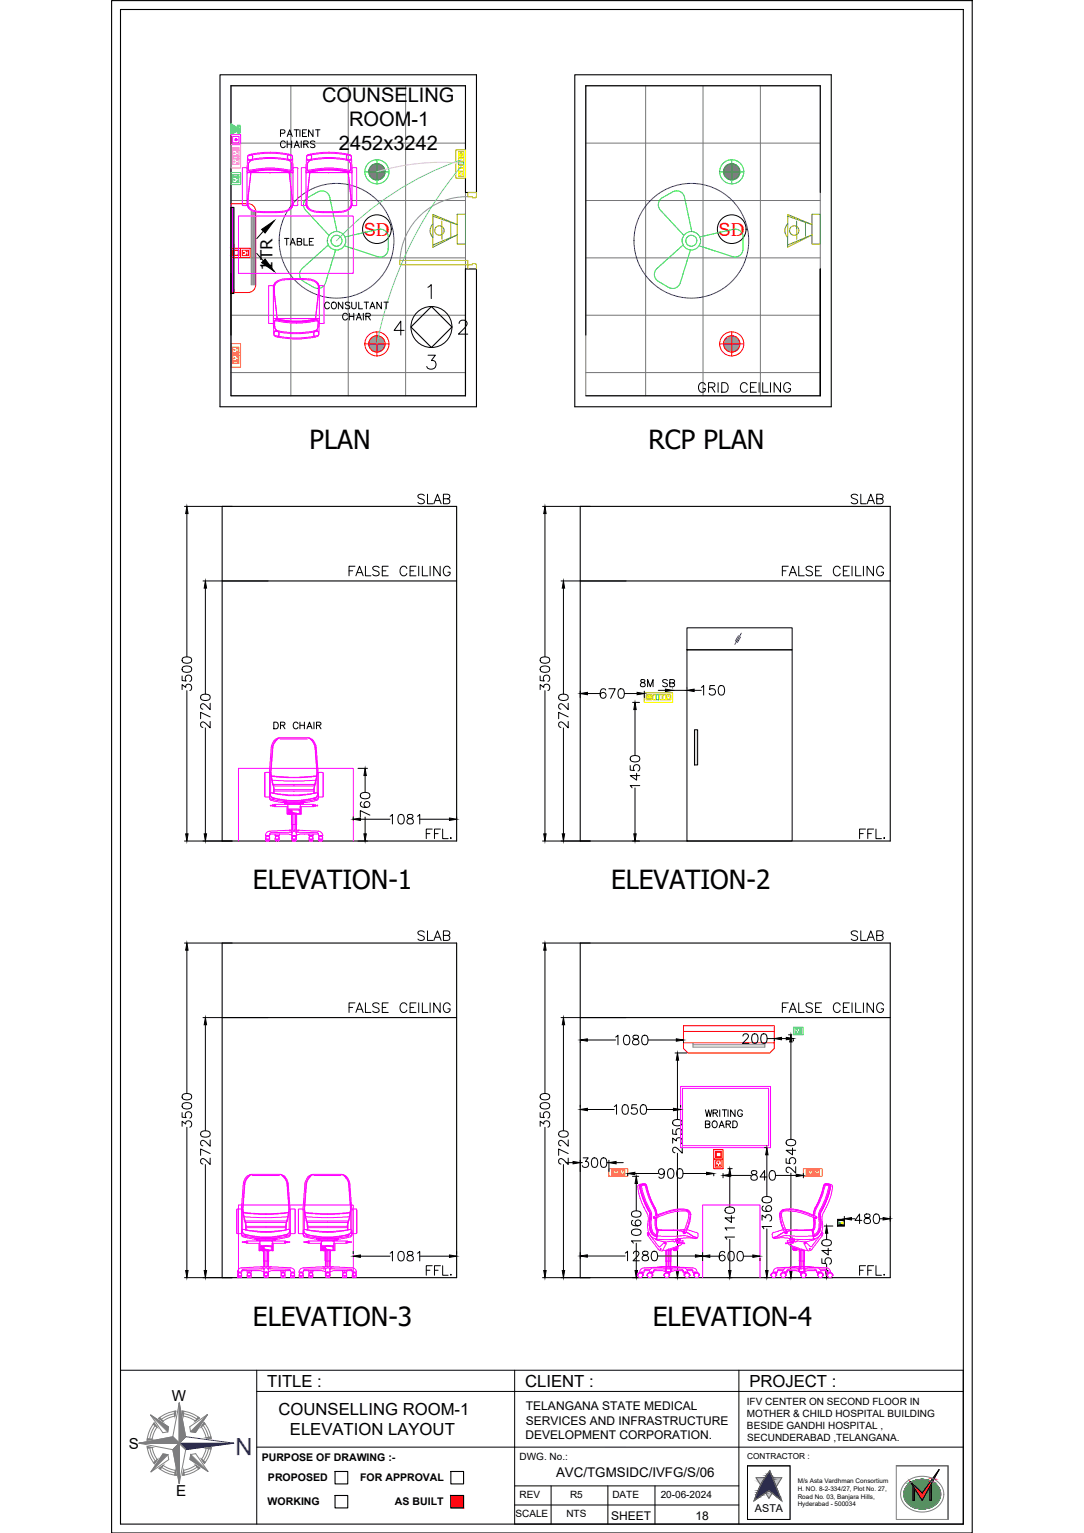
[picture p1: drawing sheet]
<svg xmlns="http://www.w3.org/2000/svg" width="297mm" height="420mm" viewBox="0 0 297 420" stroke-linecap="round" stroke-linejoin="round" font-family="sans-serif">
<defs><g id="words">
<g font-size="7.2">
<text x="84.8" y="123">PLAN</text>
<text x="177.7" y="123.1">RCP PLAN</text>
<text x="69.3" y="243.7">ELEVATION-1</text>
<text x="167.4" y="243.7">ELEVATION-2</text>
<text x="69.3" y="363.4">ELEVATION-3</text>
<text x="178.9" y="363.4">ELEVATION-4</text>
</g>
<text font-size="6.5" fill="#00f" x="69.1" y="394.2" transform="rotate(-180 69.1 394.2)">N</text>
<g font-size="6.2">
<text x="113.2" y="139.3">SLAB</text>
<text x="232.1" y="139.3">SLAB</text>
<text x="94.5" y="159.1">FALSE CEILING</text>
<text x="213.1" y="159.1">FALSE CEILING</text>
</g>
<g font-size="5.7">
<text x="190.1" y="108.7">GRID CEILING</text>
<text x="115.7" y="231.1">FFL.</text>
<text x="234.2" y="231.1">FFL.</text>
<text x="113.2" y="258.9">SLAB</text>
<text x="232.1" y="258.9">SLAB</text>
<text x="94.5" y="278.7">FALSE CEILING</text>
<text x="213.1" y="278.7">FALSE CEILING</text>
<text x="115.7" y="350.7">FFL.</text>
<text x="234.2" y="350.7">FFL.</text>
</g>
<g font-size="5.5">
<text x="88.3" y="27.9">COUNSELING</text>
<text x="95.7" y="34.5">ROOM-1</text>
<text x="92.9" y="41.1">2452x3242</text>
</g>
<text font-size="5.3" x="174.3" y="189.4">8M SB</text>
<g font-size="5" fill="#f00">
<text x="99.7" y="64.6">SD</text>
<text x="196.9" y="64.6">SD</text>
</g>
<g font-size="4.9">
<text x="76.6" y="68.4">TABLE</text>
<text x="73.7" y="201.1">DR CHAIR</text>
</g>
<g font-size="4.6">
<text x="73.2" y="380.1">TITLE :</text>
<text x="143.9" y="380.1">CLIENT :</text>
<text x="205.3" y="380.1">PROJECT :</text>
<text x="76.3" y="387.8">COUNSELLING ROOM-1</text>
<text x="79.4" y="393.4">ELEVATION LAYOUT</text>
</g>
<text font-size="4.5" x="74.7" y="74.2" transform="rotate(-90 74.7 74.2)">1TR</text>
<g font-size="4.1">
<text x="47.1" y="384">W</text>
<text x="35.3" y="397.1">S</text>
<text x="48.3" y="410.2">E</text>
</g>
<text font-size="3.7" x="152.4" y="404.9">AVC/TGMSIDC/IVFG/S/06</text>
<g font-size="3.3">
<text x="144.1" y="386.5">TELANGANA STATE MEDICAL</text>
<text x="144" y="394.4">DEVELOPMENT CORPORATION.</text>
<text x="144.1" y="390.5">SERVICES AND INFRASTRUCTURE</text>
<text x="167.5" y="416.5">SHEET</text>
<text x="190.5" y="416.5">18</text>
</g>
<text font-size="3" x="206.9" y="414.4">ASTA</text>
<g font-size="2.9">
<text x="71.7" y="400.4">PURPOSE OF DRAWING :-</text>
<text x="73.4" y="406">PROPOSED</text>
<text x="98.7" y="406">FOR APPROVAL</text>
<text x="73.3" y="412.4">WORKING</text>
<text x="108.2" y="412.4">AS BUILT</text>
</g>
<g font-size="2.7">
<text x="204.6" y="385">IFV CENTER ON SECOND FLOOR IN</text>
<text x="204.7" y="388.3">MOTHER &amp; CHILD HOSPITAL BUILDING</text>
<text x="204.7" y="391.6">BESIDE GANDHI HOSPITAL ,</text>
<text x="204.8" y="394.9">SECUNDERABAD ,TELANGANA.</text>
<text x="142.4" y="400.2">DWG. No.:</text>
<text x="142.4" y="410.6">REV</text>
<text x="156.2" y="410.6">R5</text>
<text x="167.8" y="410.6">DATE</text>
<text x="181.1" y="410.6">20-06-2024</text>
<text x="141.3" y="415.8">SCALE</text>
<text x="155.2" y="415.8">NTS</text>
</g>
<text font-size="2.3" x="204.7" y="399.8">CONTRACTOR :</text>
<g font-size="1.8">
<text x="218.6" y="406.5">M/s Asta Vardhman Consortium</text>
<text x="218.6" y="408.7">H. NO. 8-2-334/27, Plot No. 27,</text>
<text x="218.6" y="412.8">Hyderabad - 500034</text>
<text x="218.6" y="410.7">Road No. 03, Banjara Hills,</text>
</g>
</g></defs>
<!-- layer: EQP -->
<g fill="#f0f" stroke="#f0f" stroke-width=".27">
<path d="M63.3 70.7h.8v9.5z"/>
<path d="M63.3 56.9l.8 11.2v-11.2zM63.3 56.9l.8 11.2h-.8z"/>
<path d="M63.3 68.1l.8 .5v-.5zM63.3 68.1l.8 .5h-.8z"/>
<path d="M63.8 68.6h.3zM63.8 68.6h.3z"/>
<path d="M63.3 68.6h.5zM63.3 68.6h.5z"/>
<path d="M64 68.6l.1 1.4zM64 68.6l.1 1.4z"/>
<path d="M63.9 68.6l.1 1.4zM63.9 68.6l.1 1.4z"/>
<path d="M63.8 68.6l.1 1.4v-1.4zM63.8 68.6l.1 1.4h-.1z"/>
<path d="M63.8 70h.3zM63.8 70h.3z"/>
<path d="M63.3 68.6l.5 1.4v-1.4zM63.3 68.6l.5 1.4h-.5z"/>
<path d="M63.3 70l.8 .6v-.6zM63.3 70l.8 .6h-.8z"/>
<path d="M63.3 80.2h.8zM63.3 70.7l.8 9.5h-.8z"/>
</g>
<!-- layer: ELE-4M UPS P.SB -->
<g fill="none" stroke="#767676" stroke-width=".27">
<path d="M63.3 23.5h64.3v85h-64.3zM63.3 39.2h64.3M79.7 23.5v85M95.4 23.5v85M111.1 23.5v85M160.5 23.5h64.3v85h-64.3zM160.5 39.2h64.3M176.9 23.5v85M192.6 23.5v85M208.4 23.5v85M63.3 55h64.3M160.5 55h64.3"/>
<path d="M63.3 70.7h64.3M160.5 70.7h64.3M63.3 86.4h64.3M160.5 86.4h64.3M63.3 102.1h64.3M160.5 102.1h64.3"/>
</g>
<!-- layer: WALL -->
<path d="M157.5 20.5h70.3v91h-70.3zM224.8 52.8v-29.3h-64.3v68.3M127.6 73.7h3v37.8h-70.3v-91h70.3v32.3h-3v-29.3h-64.3v68.3M63.3 108.5h64.3M127.6 108.5v-34.8v34.8M160.5 108.5h64.3M224.8 108.5v-34.8v34.8" fill="none" stroke="#000" stroke-width=".3"/>
<!-- layer: DOOR -->
<path d="M128.2 53.9a18.3 18.3 0 0 0-18.6 17.5" fill="none" stroke="#5ca1b8" stroke-width=".27"/>
<path d="M128.2 52.8h2.4v1.1l-.4 .3h-.8v-.3h-1.2zM109.6 71.4h18.6v1.2h-18.6zM128.2 72.6h1.2v-.4h.8l.4 .4v1.1h-2.4z" fill="none" stroke="#b88a00" stroke-width=".27"/>
<!-- layer: ELE-6M RAW P.SB -->
<path d="M125.7 44.4h1.3v.7h-1.3zM179.8 190.4h.7v1.4h-.7z" fill="none" stroke="#0f0" stroke-width=".27"/>
<!-- layer: ELE-4M RAW P.SB -->
<g fill="none" stroke="#ffbf00" stroke-width=".27">
<path d="M124.9 41.1h2.7v7.7h-2.7zM125.6 41.6h1.4v1.5h-1.4zM125.7 43.5h1.3v.6h-1.3zM125.7 46.2h1.3v.7h-1.3zM125.7 45.3h1.3v.7h-1.3zM125.7 47.1h1.3v1.2h-1.3zM126 47.9l.1 .2zM126 47.3h.2l-.2 .2zM126.2 42.5l.1-.1-.1 .2M126.2 42.1l.1 .2M126.3 42.1l.1 .2M126.4 42.4h.2"/>
<path d="M126.5 47.7h.3zM126.6 42.3l-.2 .1M176.6 189.9h7.7v2.6h-7.7zM177.1 190.4h1.5v1.4h-1.5zM178.9 190.4h.7v1.4h-.7zM180.8 190.4h.7v1.4h-.7zM181.7 190.4h.7v1.4h-.7zM182.6 190.4v1.4h1.2v-1.4M182.8 191.3l.2 .2zM183.5 191.3l.1 .1-.1 .1z"/>
<circle cx="126.4" cy="42.4" r=".04"/>
<circle cx="126.4" cy="42.4" r=".5"/>
<circle cx="177.8" cy="191.1" r=".5"/>
</g>
<!-- layer: LV.CC CEMARA -->
<g fill="none" stroke="#709500" stroke-width=".27">
<path d="M118.6 59.3l6.7 2.3-6.7-2.8v9l6.7-3.4-6.7 2.8M125.3 58.7h2.3v8.2h-2.3zM215.9 59.3l6.6 2.3-6.6-2.8-.1 9 6.7-3.4-6.7 2.8M222.5 58.7h2.3v8.2h-2.3zM118.6 61.4a2.62 2.62 0 0 0 0 3.7M121.1 60.6v5M123.5 61.2v3.6M215.8 61.4a2.62 2.62 0 0 0 0 3.7M218.3 60.6v5M220.7 61.2v3.6"/>
<circle cx="120.4" cy="63.2" r="1.29"/>
<circle cx="217.6" cy="63.2" r="1.29"/>
</g>
<!-- layer: ELE-TEL POINT -->
<g fill="none" stroke="#0ff" stroke-width=".27">
<path d="M63.3 34h.1M63.3 34l2.6 1.5-2.6 1.4M63.3 34v2.9M63.4 34l-.1 .1M63.5 34.1l-.2 .2M63.5 34.1l-.2 .3M63.6 34.2l-.3 .3M63.7 34.2l-.4 .5M63.8 34.3l-.5 .5M63.9 34.3l-.6 .6M64 34.4l-.7 .7M64.1 34.4l-.8 .8"/>
<path d="M64.1 34.5l-.8 .8M64.2 34.5l-.9 1M64.3 34.6l-1 1M64.4 34.6l-1.1 1.1M64.5 34.7l-1.2 1.2M64.6 34.7l-1.3 1.3M64.7 34.8l-1.4 1.3M64.7 34.8l-1.4 1.5M64.8 34.9l-1.5 1.5M64.9 34.9l-1.6 1.6M65 35l-1.7 1.7M65.1 35l-1.8 1.8"/>
<path d="M65.2 35.1l-1.9 1.8M65.3 35.1l-1.7 1.6M65.3 35.2l-1.4 1.4M65.4 35.2l-1.2 1.2M65.5 34.6h.4v1.7h-.4M65.5 35.2l-1 1M65.6 35.3l-.8 .7M65.7 35.3l-.6 .6M65.8 35.4l-.3 .3M65.8 35.4v.1"/>
</g>
<g fill="#0ff" stroke="#0ff" stroke-width=".27">
<path d="M65.4 34.4v.2z"/>
<path d="M65.4 36.2v.1z"/>
<path d="M65.4 34.4v.2zM65.5 34.4l-.1 .2zM65.4 34.6l.2-.1z"/>
<path d="M65.4 34.6h.2zM65.4 34.6h.2zM65.4 34.6l.1 .1z"/>
<path d="M65.4 34.6l.1 .1zM65.4 34.6v.1zM65.4 34.6v.1z"/>
<path d="M65.4 34.6l-.1 .1zM65.3 34.6h.1zM65.3 34.6h.1z"/>
<path d="M65.3 34.5l.1 .1zM65.3 34.5l.1 .1zM65.3 34.5l.1 .1z"/>
<path d="M65.4 36.2v.1zM65.5 36.2l-.1 .1zM65.4 36.3h.2z"/>
<path d="M65.4 36.3h.2zM65.4 36.3h.2zM65.4 36.3l.1 .1z"/>
<path d="M65.4 36.3l.1 .2zM65.4 36.3v.2zM65.4 36.3v.2z"/>
<path d="M65.3 36.4l.1-.1zM65.3 36.4l.1-.1zM65.3 36.3h.1z"/>
<path d="M65.3 36.3h.1zM65.3 36.2l.1 .1zM65.3 36.2l.1 .1z"/>
</g>
<!-- layer: ELE.LAN POINT -->
<path d="M63.3 36.9h2.6v2.7h-2.6zM63.8 37.4h1.7v1.8h-1.7zM64.4 38h.4l.2 .4-.6 .2zM64.5 38h.3l.2 .4-.5 .1z" fill="none" stroke="#f0f" stroke-width=".27"/>
<!-- layer: ELE. 2N0S OF 6-16 UPS SOCKETS -->
<g fill="none" stroke="#dd6ec1" stroke-width=".27">
<path d="M63.3 39.6h2.6v6.4h-2.6zM63.8 42.8h1.7v.6h-1.7zM63.8 40.6h1.7v.6h-1.7zM63.8 41.2h1.7v1.5h-1.7zM63.8 43.5h1.7v1.5h-1.7zM63.9 40.6h1.4v.5h-1.4zM63.9 42.9h1.4v.5h-1.4zM64.1 41.9l.3 .1-.2 .1zM64.1 44.2l.3 .1-.2 .1zM65 42.4h-.2l.2-.1v.1M65 44.7h-.2l.2-.1v.1M65 41.6v.1l-.2-.1h.2"/>
<path d="M65 43.9v.1l-.2-.1h.2M65.2 40.6v.5M65.2 42.9v.5"/>
</g>
<!-- layer: ELE-2NOS OF 6-16 RAW POWER SOCKET -->
<g fill="none" stroke="#ff7f00" stroke-width=".27">
<path d="M63.3 94.2h2.6v6.4h-2.6zM63.8 95.2h1.7v1.5h-1.7zM63.8 96.8h1.7v.5h-1.7zM63.8 97.4h1.7v1.5h-1.7zM63.8 99h1.7v.6h-1.7zM63.9 96.8h1.4v.5h-1.4zM63.9 99.1v.5h1.4v-.5M64.1 95.8l.3 .1-.2 .1zM64.1 98.1l.3 .1-.2 .1zM64.9 96.3l.2-.1-.2 .2zM64.9 98.5h.2l-.2 .2zM64.9 95.4l.2 .2z"/>
<path d="M64.9 97.7l.2 .2zM65.2 96.8v.5M65.2 99.1v.5M166.9 320.3h5.1v2.1h-5.1zM167.7 320.7h.4v1.3h-.4zM167.7 321.8h.4M168.1 320.8h-.4v1.1h.4M168.2 320.7h1.2v1.3h-1.2zM168.4 321.6l.2 .1zM168.7 320.9l.1 .3zM169.1 321.6h.1l-.1 .1zM169.5 320.7h.4v1.3h-.4z"/>
<path d="M169.5 320.8h.4v1.1h-.4M169.5 321.8h.4M170 320.7h1.2v1.3h-1.2zM170.2 321.6l.2 .1zM170.6 320.9l.1 .3zM170.9 321.6h.1l-.1 .1zM220.1 320.3h5.2v2.1h-5.2zM220.9 320.7h.5v1.3h-.5zM221 320.8h.4v1.1h-.4zM221 321.8h.4M221.5 320.7h1.2v1.3h-1.2zM221.7 321.6l.2 .1z"/>
<path d="M222 320.9l.1 .3zM222.4 321.6h.1l-.2 .1zM222.8 320.7h.4v1.3h-.4zM222.8 320.8h.4v1.1h-.4M222.8 321.8h.4M223.3 320.7h1.2v1.3h-1.2zM223.5 321.6l.2 .1zM223.8 320.9l.1 .3zM224.2 321.6h.1l-.1 .1z"/>
</g>
<!-- layer: M HVAC HIGH WALL UNIT -->
<path d="M63.3 55.8h4.7a2.05 2.05 0 0 1 2.1 2.1v20.2a2.07 2.07 0 0 1-2.1 2.1h-4.7z" fill="none" stroke="#f00" stroke-width=".27"/>
<path d="M68.8 57.9v20.2M69.1 57.9v20.2M69.4 57.9v20.2M69.6 57.9v20.2M69.9 57.9v20.2" fill="none" stroke="#808080" stroke-width=".27"/>
<path d="M71.7 62.9l3.4-2.4-2.5 3.4zM72.6 71l2.5 3.4-3.4-2.4z" fill="#000" stroke="#000" stroke-width=".27"/>
<path d="M70.4 69.5l1.8 2M72.2 63.4l-1.8 2" fill="none" stroke="#000" stroke-width=".27"/>
<!-- layer: ELE-6A AC SOCKET -->
<g fill="none" stroke="#00ceb6" stroke-width=".27">
<path d="M63.3 47.3h2.6v3.3h-2.6zM63.8 47.9h1.7v.6h-1.7zM63.8 48.6h1.7v1.5h-1.7zM63.9 47.9v.5M64.1 49.2l.3 .1-.2 .1zM64.9 49.7l.2-.1-.1 .2zM64.9 48.8l.2 .2zM65.2 47.9v.5M65.3 47.9v.5M217.4 281.5h2.6v2.1h-2.6zM217.9 281.9h1.1v1.3h-1.1zM218.1 282.8l.1 .1z"/>
<path d="M218.4 282.2l.1 .2zM218.7 282.8h.2l-.2 .1zM219.1 281.9h.5v1.3h-.5zM219.2 283.1h.4M219.2 282h.4"/>
</g>
<!-- layer: ELE-1 NO 6-16A RAW POWER SOCKET -->
<g fill="none" stroke="#f00" stroke-width=".27">
<path d="M63.3 68.1h2.6v2.5h-2.6zM63.8 68.6h1.7v1.4h-1.7zM63.9 68.6h1.4v1.4h-1.4zM64 68.6v1.4M65.9 68.1h2.6v2.5h-2.6zM66.4 68.6h1.7v1.5h-1.7zM66.7 69.2l.3 .1-.2 .1zM67.5 69.7l.2-.1-.1 .2zM67.5 68.8l.2 .2zM195.6 317.7h2.5v2.6h-2.5zM195.6 315.1h2.5v2.6h-2.5zM196.1 318.1h1.5v1.7h-1.5z"/>
<path d="M196.2 315.5h1.4v1.7h-1.4zM196.2 315.7h1.4v1.3h-1.4zM196.4 319.3l.2 .1zM196.8 318.5h.2l-.1 .3zM197.2 319.2l.2 .1-.2 .2z"/>
</g>
<!-- layer: ELE-12W UPS LIGHT -->
<g fill="none" stroke="#0f0" stroke-width=".27">
<path d="M100 47.1h6.6M103.3 43.8v6.6M197.2 47.1h6.6M200.5 43.8v6.6"/>
<circle cx="103.3" cy="47.1" r="2.25"/>
<circle cx="103.3" cy="47.1" r="3.3"/>
<circle cx="200.5" cy="47.1" r="2.25"/>
<circle cx="200.5" cy="47.1" r="3.3"/>
</g>
<g fill="none" stroke="#808080" stroke-width=".27">
<path d="M101 47l2.4 2.3M101 47.1l2.3 2.2M101 47.2l2.1 2.1M101 46.9l2.5 2.4M101.1 47.4l1.9 1.9M101.1 46.8l2.5 2.5M101.1 46.7l2.6 2.6M101.1 47.5l1.8 1.8M101.1 46.6l2.7 2.7M101.1 47.7l1.6 1.6M101.1 46.5l2.8 2.8M101.1 46.4l2.9 2.8"/>
<path d="M101.2 47.8l1.3 1.4M101.2 46.3l2.9 2.9M101.2 46.2l2.9 3M101.2 46.2l3 2.9M101.3 48l1 1.1M101.3 46.1l3 3M101.3 46l3.1 3M101.4 45.9l3.1 3.1M101.4 48.3l.7 .7M101.5 45.8l3.1 3.1M101.5 45.7l3.2 3.2M101.6 45.6l3.1 3.2"/>
<path d="M101.6 45.6l3.2 3.2M101.7 45.5l3.1 3.2M101.7 45.5l3.2 3.1M101.8 45.4l3.2 3.2M101.9 45.4l3.1 3.1M101.9 45.3l3.2 3.2M102 45.3l3.1 3.1M102.1 45.2l3.1 3.1M102.1 45.2l3.1 3M102.2 45.1l3.1 3.1M102.3 45.1l3 3M102.4 45l2.9 3"/>
<path d="M102.5 45l2.9 2.9M102.5 45l2.9 2.8M102.6 44.9l2.8 2.8M102.7 44.9l2.8 2.8M102.8 44.9l2.7 2.7M102.9 44.9l2.6 2.6M103 44.9l2.5 2.5M103.1 44.9l2.4 2.4M103.2 44.8l2.3 2.3M103.4 44.8l2.1 2.2M103.5 44.9l2 2M103.6 44.9l1.9 1.9"/>
<path d="M103.8 44.9l1.7 1.7M103.9 44.9l1.5 1.6M104.1 45l1.3 1.3M104.3 45.1l1 1M104.6 45.3l.5 .5M198.3 47l2.3 2.3M198.3 47.1l2.2 2.2M198.3 46.9l2.4 2.4M198.3 47.2l2 2.1M198.3 46.8l2.5 2.5M198.3 47.4l1.9 1.9M198.3 46.7l2.6 2.6"/>
<path d="M198.3 47.5l1.8 1.8M198.3 46.6l2.7 2.7M198.3 47.7l1.6 1.6M198.3 46.5l2.8 2.8M198.4 46.4l2.8 2.8M198.4 47.8l1.4 1.4M198.4 46.3l2.9 2.9M198.4 46.2l3 3M198.5 46.2l2.9 2.9M198.5 48l1.1 1.1M198.5 46.1l3 3M198.5 46l3.1 3"/>
<path d="M198.6 45.9l3.1 3.1M198.6 48.3l.7 .7M198.7 45.8l3.1 3.1M198.7 45.7l3.2 3.2M198.8 45.6l3.1 3.2M199 45.5l3.1 3.1M199 45.4l3.2 3.2M199.1 45.4l3.1 3.1M199.1 45.3l3.2 3.2M199.2 45.3l3.1 3.1M199.3 45.2l3.1 3.1M199.4 45.2l3 3"/>
<path d="M199.4 45.1l3.1 3.1M199.5 45.1l3 3M199.6 45l3 3M199.7 45l2.9 2.9M199.8 45l2.8 2.8M199.8 44.9l2.8 2.8M199.9 44.9l2.8 2.8M200 44.9l2.7 2.7M200.1 44.9l2.6 2.6M200.2 44.9l2.5 2.5M200.3 44.9l2.4 2.4M200.5 44.8l2.3 2.3"/>
<path d="M200.6 44.8l2.2 2.2M200.7 44.9l2 2M200.8 44.9l1.9 1.9M201 44.9l1.7 1.7M201.1 44.9l1.6 1.6M201.3 45l1.3 1.3M201.5 45.1l1 1M201.8 45.3l.5 .5M202.1 48.7l-3.2-3.2 3.1 3.3"/>
</g>
<!-- layer: ELE-12W LED -->
<g fill="none" stroke="#f00" stroke-width=".27">
<path d="M100 94.3h6.6M103.3 91v6.6M197.2 94.3h6.6M200.5 91v6.6"/>
<circle cx="103.3" cy="94.3" r="2.25"/>
<circle cx="103.3" cy="94.3" r="3.3"/>
<circle cx="200.5" cy="94.3" r="2.25"/>
<circle cx="200.5" cy="94.3" r="3.3"/>
</g>
<g fill="none" stroke="#989898" stroke-width=".27">
<path d="M101 94.2l2.4 2.3M101 94.3l2.3 2.2M101 94.4l2.1 2.1M101 94.1l2.5 2.4M101.1 94.5l1.9 2M101.1 94l2.5 2.5M101.1 93.9l2.6 2.6M101.1 94.7l1.8 1.8M101.1 93.8l2.7 2.6M101.1 94.8l1.6 1.6M101.1 93.7l2.8 2.7M101.1 93.6l2.9 2.8"/>
<path d="M101.2 95l1.3 1.4M101.2 93.5l2.9 2.9M101.2 93.4l2.9 2.9M101.2 93.3l3 3M101.3 95.2l1 1.1M101.3 93.2l3 3.1M101.3 93.2l3.1 3M101.4 93.1l3.1 3.1M101.4 95.5l.7 .6M101.4 93l3.1 3.1M101.5 92.9l3.1 3.2M101.5 92.9l3.2 3.1"/>
<path d="M101.6 92.8l3.1 3.2M101.6 92.8l3.2 3.1M101.7 92.6l3.2 3.2-3.2-3.1M101.8 92.6l3.2 3.1M101.9 92.5l3.1 3.2M101.9 92.5l3.2 3.1M102 92.4l3.1 3.1M102.1 92.4l3.1 3.1M102.1 92.3l3.1 3.1M102.2 92.3l3.1 3M102.3 92.2l3 3.1M102.4 92.2l2.9 3"/>
<path d="M102.5 92.2l2.9 2.9M102.5 92.1l2.9 2.9M102.6 92.1l2.8 2.8M102.7 92.1l2.8 2.7M102.8 92.1l2.7 2.6M102.9 92l2.6 2.6M103 92l2.5 2.5M103.1 92l2.4 2.4M103.2 92l2.3 2.3M103.4 92l2.1 2.2M103.5 92l2 2.1M103.6 92l1.9 1.9"/>
<path d="M103.8 92.1l1.7 1.7M103.9 92.1l1.5 1.5M104.1 92.2l1.3 1.3M104.3 92.3l1 .9M104.6 92.4l.5 .5M198.3 94.2l2.3 2.3M198.3 94.3l2.2 2.2M198.3 94.1l2.4 2.4M198.3 94.4l2 2.1M198.3 94l2.5 2.5M198.3 94.5l1.9 2M198.3 93.9l2.6 2.6"/>
<path d="M198.3 94.7l1.8 1.8M198.3 93.8l2.7 2.6M198.3 94.8l1.6 1.6M198.3 93.7l2.8 2.7M198.4 93.6l2.8 2.8M198.4 95l1.4 1.4M198.4 93.5l2.9 2.9M198.4 93.4l3 2.9M198.5 93.3l2.9 3M198.5 95.2l1.1 1.1M198.5 93.2l3 3.1M198.5 93.2l3.1 3"/>
<path d="M198.6 93.1l3.1 3.1M198.6 95.5l.7 .6M198.6 93l3.1 3.1M198.7 92.9l3.1 3.2M198.7 92.9l3.2 3.1M198.8 92.8l3.1 3.2M198.8 92.8l3.2 3.1M198.9 92.7l3.2 3.2M199 92.6l3.1 3.2M199 92.6l3.2 3.1M199.1 92.5l3.1 3.2M199.1 92.5l3.2 3.1"/>
<path d="M199.2 92.4l3.1 3.1M199.3 92.4l3.1 3.1M199.4 92.3l3 3.1M199.4 92.3l3.1 3M199.5 92.2l3 3.1M199.6 92.2l3 3M199.7 92.2l2.9 2.9M199.8 92.1l2.8 2.9M199.8 92.1l2.8 2.8M199.9 92.1l2.8 2.7M200 92.1l2.7 2.6M200.1 92l2.6 2.6"/>
<path d="M200.2 92l2.5 2.5M200.3 92l2.4 2.4M200.5 92l2.3 2.3M200.6 92l2.2 2.2M200.7 92l2 2.1M200.8 92l1.9 1.9M201 92.1l1.7 1.7M201.1 92.1l1.6 1.5M201.3 92.2l1.3 1.3M201.5 92.3l1 .9M201.8 92.4l.5 .5"/>
</g>
<!-- layer: FA-BELOW SMOKE DERECTOR -->
<g fill="none" stroke="#000" stroke-width=".27">
<circle cx="103.3" cy="62.8" r="3.9"/>
<circle cx="200.5" cy="62.8" r="3.9"/>
</g>
<!-- layer: ELE-1200MM CEILINGFAN -->
<g fill="none" stroke="#0f0" stroke-width=".27">
<path d="M90 67.1l-7.2 6.5a2.2 2.2 0 0 0 .4 3.5l2.8 1.7a2.2 2.2 0 0 0 3.2-1.3l2.8-9M92.3 63.5l-2-9.5a2.2 2.2 0 0 0-3.2-1.4l-2.8 1.6a2.2 2.2 0 0 0-.6 3.4l6.5 6.9M94.5 64.9l9.2-2.1a2.2 2.2 0 0 1 2.7 2.2v3.3a2.2 2.2 0 0 1-2.9 2l-9.2-2.9M187.2 67.1l-7.2 6.5a2.2 2.2 0 0 0 .4 3.5l2.8 1.7a2.2 2.2 0 0 0 3.2-1.3l2.8-9M189.6 63.5l-2-9.5a2.2 2.2 0 0 0-3.3-1.4l-2.8 1.6a2.2 2.2 0 0 0-.5 3.4l6.4 6.9M191.7 64.9l9.3-2.1a2.2 2.2 0 0 1 2.6 2.2v3.3a2.19 2.19 0 0 1-2.9 2l-9.1-2.9"/>
<circle cx="92.2" cy="66" r="1.51"/>
<circle cx="92.2" cy="66" r="2.53"/>
<circle cx="189.4" cy="66" r="1.51"/>
<circle cx="189.4" cy="66" r="2.53"/>
</g>
<g fill="none" stroke="#00f" stroke-width=".27">
<circle cx="92.2" cy="66" r="15.7"/>
<circle cx="189.4" cy="66" r="15.7"/>
</g>
<!-- layer: ELE-LIGHTING WIRING -->
<path d="M126.3 43.8a85.4 85.4 0 0 0-34.1 22.2M126.4 45.6a108.3 108.3 0 0 0-23.1 48.6" fill="none" stroke="#63d7b6" stroke-width=".27"/>
<path d="M126.3 44.7a62.1 62.1 0 0 0-23 2.4" fill="none" stroke="#debad0" stroke-width=".27"/>
<!-- layer: 0 -->
<g fill="none" stroke="#000" stroke-width=".27">
<path d="M117.3 78.7l.9-.7v3.8M110.7 90.6h-2.7l1.8-2.6v3.8M117.3 97.4h2l-1.1 1.4a1.23 1.23 0 0 1 1.3 1.4 1.23 1.23 0 0 1-1.7 1l-.5-.2-.4-.5M125.8 88.7l.4-.8 1.1-.1a.94 .94 0 0 1 .5 1.4l-2.2 2.4h2.6M190.3 200h.9v9.6h-.9zM141 375.5v42.2M264 375.5h-231v42.2M204.8 416.4v-14.7h11.7v14.7M216.5 401.7h-11.7v14.7h11.7M245.6 401.7h14.2v14.7"/>
<circle cx="118.2" cy="89.6" r="5.6"/>
</g>
<path d="M30.6 .2h235.8v420h-235.8zM33 2.6h231v415.1h-231zM112.6 89.6l5.6-5.6 5.6 5.6-5.6 5.6zM141 417.7h123" fill="none" stroke="#000" stroke-width=".3"/>
<!-- layer: MEP_HVAC_RA_DUCT -->
<path d="M60.9 138.8h64.2v91.7h-64.2zM159 138.8h84.9v91.7h-84.9zM60.9 159.2h64.2M159 159.2h84.9M60.9 258.5h64.2v91.7h-64.2zM159 258.5h84.9v91.7h-84.9zM60.9 278.9h64.2M159 278.9h84.9" fill="none" stroke="#000" stroke-width=".3"/>
<!-- layer: ELE-4M UPS P.SB -->
<g fill="none" stroke="#000" stroke-width=".27">
<path d="M50.6 138.8h13M148.7 138.8h13M51.2 140.8v39.2M55.6 159.2h17.9M149.3 140.8v39.2M153.7 159.2h17.9M56.3 161.2v29M154.4 161.2v29M49.9 189v-1.4l1 .8a.87 .87 0 0 1 1.4-.7 .87 .87 0 0 1-.3 1.6M49.9 185.3v1.2l1.1 .1a.92 .92 0 0 1 0-1.4 .92 .92 0 0 1 1.4 .2 .92 .92 0 0 1-.4 1.4M50 182.9a1.67 1.67 0 0 1 2.5 .4v.2a1.42 1.42 0 0 1-2.1 .7 .86 .86 0 0 1-.4-1.3zM50 180.4a2.04 2.04 0 0 1 2.4 0 .85 .85 0 0 1-.4 1.3 1.32 1.32 0 0 1-2.1-.9z"/>
<path d="M51.2 189.3v39.2M55.1 190.6a1.67 1.67 0 0 1 2.5 .4v.2a1.41 1.41 0 0 1-2.1 .7 .86 .86 0 0 1-.4-1.3zM56.3 199.5v29M57.6 197.7v1.8l-1.3-1.3a.79 .79 0 0 0-1.2-.1l-.1 .8 .6 .5M57.6 196.5l-2.6-1.3v1.8M57.6 192.7v1.8l-1.3-1.3a.81 .81 0 0 0-1.1-.2l-.2 .9 .2 .3 .4 .2M148 189v-1.4l1 .8a.88 .88 0 0 1 1.2-.8 .88 .88 0 0 1 .3 1.4l-.4 .3M148 185.3v1.2l1.1 .1a.93 .93 0 0 1 0-1.4 .93 .93 0 0 1 1.4 .2 .93 .93 0 0 1-.4 1.4M148.1 182.9a2.02 2.02 0 0 1 2.4 0 .86 .86 0 0 1-.4 1.3 2.19 2.19 0 0 1-2-.3zM148.1 180.4a2.04 2.04 0 0 1 2.4 0 .86 .86 0 0 1-.4 1.3 1.68 1.68 0 0 1-2.1-.7zM149.3 189.3v39.2M153.2 190.6a2.02 2.02 0 0 1 2.4 0 .86 .86 0 0 1-.4 1.3 2.19 2.19 0 0 1-2-.3z"/>
<path d="M154.4 199.5v29M155.7 197.7v1.8l-1.2-1.3a.79 .79 0 0 0-1.3-.1l-.1 .8 .6 .5M155.7 196.5l-2.6-1.3v1.8M155.7 192.7v1.8l-1.2-1.3a.81 .81 0 0 0-1.2-.2l-.2 .9 .2 .3 .4 .2M159 189.4v1.8M161 190.1h3.4M166 189.1a.77 .77 0 0 0-1.2-.2 1.57 1.57 0 0 0 .4 2.5 .81 .81 0 0 0 .9-.8 .81 .81 0 0 0-.8-.8 .81 .81 0 0 0-.8 .7M166.8 188.8h1.8l-1.3 2.6M169.7 188.9a.85 .85 0 0 1 1.3 .4 1.32 1.32 0 0 1-.9 2.1 1.41 1.41 0 0 1-.6-2.1zM171.1 190.1h3.5M173.3 192.5h1.9M174 194.5v12.6"/>
<path d="M184.3 189.2h3.9M188.2 188.5v.1M190.2 189.2h2M192.2 188.4l.6-.5v2.6M195.8 187.9h-1.2l-.2 1.1a.93 .93 0 0 1 1.4 0 .93 .93 0 0 1-.1 1.4 .93 .93 0 0 1-1.4-.4M197.2 188a.85 .85 0 0 1 1.2 .4 2.16 2.16 0 0 1-.2 2 .86 .86 0 0 1-1.3-.4 2.17 2.17 0 0 1 .3-2zM172.7 209.8v1.3l1.1 .1a.93 .93 0 0 1 0-1.4 .93 .93 0 0 1 1.4 .2 .93 .93 0 0 1-.4 1.3M172.8 207.4a2.04 2.04 0 0 1 2.4 0 .86 .86 0 0 1-.4 1.3 1.68 1.68 0 0 1-2.1-.6zM174 216v12.5M174.4 211.9v1.9l-1.7-1.2h2.6M175.3 215.3h-2.6l.5 .6M50.6 230.5h13"/>
<path d="M148.7 230.5h13M173.3 230.5h1.9M50.6 258.5h13M148.7 258.5h13M51.2 260.4v39.3M55.6 278.9h17.9M149.3 260.4v39.3M153.7 278.9h17.9M56.3 280.9v29M154.4 280.9v29M159 285.5v.2M161 285h7.7"/>
<path d="M168.7 284.2l.6-.5v2.6M171.2 283.9a.85 .85 0 0 1 1.3 .3 2.16 2.16 0 0 1-.3 2 .86 .86 0 0 1-1.2-.3 2.19 2.19 0 0 1 .2-2zM173.6 283.9a.53 .53 0 0 0 .2 .8 .94 .94 0 0 1 1.1 .4 .94 .94 0 0 1-.1 1.1 1.06 1.06 0 0 1-1.5-.3 1.03 1.03 0 0 1 1.3-1.2 .53 .53 0 0 0 .2-.8zM176.2 283.9a.84 .84 0 0 1 1.2 .3 2.16 2.16 0 0 1-.2 2 .85 .85 0 0 1-1.2-.3 2.15 2.15 0 0 1 .2-2zM177.6 285h7.7M185 288.6h3.2M185.6 290.6v16.2M187.3 285.5v.2M203.6 284l.5-.7h.5l.4 .3a.81 .81 0 0 1-.3 1.1l-1.2 1.3h1.7M206.3 283.5a.86 .86 0 0 1 1.3 .3 1.7 1.7 0 0 1-.6 2.2h-.3a1.67 1.67 0 0 1-.4-2.5zM208.8 283.5a.86 .86 0 0 1 1.3 .3 1.68 1.68 0 0 1-.6 2.2h-.3a1.41 1.41 0 0 1-.6-2.2zM210.2 284.6h2"/>
<path d="M212.2 284.9v.4M214.2 284.6h1.3M216.1 283.6h.9M216.7 285.6v26.7M217.4 284.9v.4M49.9 308.7v-1.4l1 .8a.87 .87 0 0 1 1.4-.7 .87 .87 0 0 1-.3 1.5M49.9 304.9v1.3l1.1 .1a.93 .93 0 0 1 0-1.4 .93 .93 0 0 1 1.4 .2 .93 .93 0 0 1-.4 1.3M50 302.6a2.04 2.04 0 0 1 2.4 0 .85 .85 0 0 1-.4 1.2 1.32 1.32 0 0 1-2.1-.9zM50 300.1a1.68 1.68 0 0 1 2.5 .4v.2a1.51 1.51 0 0 1-2.6 0zM51.2 309v39.2M55.1 310.3a2.04 2.04 0 0 1 2.4 0 .85 .85 0 0 1-.4 1.2 2.16 2.16 0 0 1-2-.2zM56.3 319.2v29"/>
<path d="M57.6 317.4v1.8l-1.3-1.3a.79 .79 0 0 0-1.2-.1l-.1 .7 .6 .5M57.6 316.2l-2.6-1.3v1.8M57.6 312.4v1.8l-1.3-1.3a.82 .82 0 0 0-1.1-.2l-.2 .8 .6 .5M148 308.7v-1.4l1 .8a.87 .87 0 0 1 1.4-.7 .87 .87 0 0 1-.3 1.5M148 304.9v1.3l1.1 .1a.93 .93 0 0 1 0-1.4 .93 .93 0 0 1 1.4 .2 .93 .93 0 0 1-.4 1.3M148.1 302.6a2.04 2.04 0 0 1 2.4 0 .86 .86 0 0 1-.4 1.2 1.68 1.68 0 0 1-2.1-.6zM148.1 300.1a1.67 1.67 0 0 1 2.5 .4v.2a1.51 1.51 0 0 1-2.6 0zM149.3 309v39.2M153.2 310.3a2.04 2.04 0 0 1 2.4 0 .86 .86 0 0 1-.4 1.2 1.32 1.32 0 0 1-2.1-.8zM154.4 319.2v29M155.1 318.7h1.9M155.7 317.4v1.8l-1.2-1.3a.79 .79 0 0 0-1.3-.1l-.1 .7 .6 .5"/>
<path d="M155.7 316.2l-2.6-1.3v1.8M155.7 312.4v1.8l-1.2-1.3a.82 .82 0 0 0-1.2-.2l-.2 .8 .6 .5M159 318v3.1M159 318.7h.5M159.8 317.3h1.4l-.8 1a.87 .87 0 0 1 .7 1.5 .87 .87 0 0 1-1.5-.3M162.4 317.5a.85 .85 0 0 1 1.3 .3 2.16 2.16 0 0 1-.3 2 .86 .86 0 0 1-1.2-.3 2.19 2.19 0 0 1 .2-2zM164.9 317.5a.85 .85 0 0 1 1.3 .3 2.2 2.2 0 0 1-.3 2 .86 .86 0 0 1-1.2-.3 2.15 2.15 0 0 1 .2-2zM166.3 318.7h.6M166.9 318v3.1M168.8 318.7h2M184.3 313.3v-1.4l1 .8a.87 .87 0 0 1 1.4-.7 .87 .87 0 0 1-.3 1.6M184.3 309.6v1.2l1.1 .1a.93 .93 0 0 1 0-1.4 .93 .93 0 0 1 1.4 .2 .93 .93 0 0 1-.4 1.4"/>
<path d="M184.5 307.2a2.04 2.04 0 0 1 2.3 0 .86 .86 0 0 1-.4 1.2 1.68 1.68 0 0 1-2.1-.6zM185.6 316.1v32.1M186.9 314.3v1.8l-1.2-1.3a.78 .78 0 0 0-1.2-.1l-.2 .7 .6 .5M215.4 317.5v1.3l1.1 .1a.93 .93 0 0 1 0-1.4 .93 .93 0 0 1 1.4 .2 .93 .93 0 0 1-.4 1.3M215.5 312.7a1.67 1.67 0 0 1 2.5 .3v.3a1.42 1.42 0 0 1-2.1 .6 .85 .85 0 0 1-.4-1.2zM217.2 314.6v1.9l-1.8-1.2h2.6M218 319.8v1.7l-1.2-1.2a.79 .79 0 0 0-1.3-.2l-.1 .8 .6 .5M172 321.6v.7M173.2 337.2a1.67 1.67 0 0 1 2.5 .4v.2a1.41 1.41 0 0 1-2.2 .7 .84 .84 0 0 1-.3-1.3zM173.2 332.2a2.04 2.04 0 0 1 2.3 0 .86 .86 0 0 1-.3 1.3 1.32 1.32 0 0 1-2.2-.9zM173.3 322.4h1.7M173.4 334.5a.77 .77 0 0 0-.2 1.1 1.56 1.56 0 0 0 2.5-.4 .81 .81 0 0 0-.8-.8 .81 .81 0 0 0-.9 .7 .81 .81 0 0 0 .8 .9"/>
<path d="M174 321.6h6.4M174.3 324.4v7.4M182 321.2a.81 .81 0 0 1-1.1 .7 .81 .81 0 0 1-.3-1.3 .81 .81 0 0 1 1.3 .1 2.35 2.35 0 0 1-.2 2.1 .77 .77 0 0 1-1.1-.2M183.3 320.4a.85 .85 0 0 1 1.2 .4 1.7 1.7 0 0 1-.6 2.1h-.2a1.68 1.68 0 0 1-.4-2.5zM185.8 320.4a.85 .85 0 0 1 1.2 .4 1.32 1.32 0 0 1-.8 2.1 1.42 1.42 0 0 1-.7-2.1zM187.2 321.6h6.4M195.6 321.6v.7M198.1 321.6v1.2M198.8 331.2a2.04 2.04 0 0 1 2.4 0 .85 .85 0 0 1-.4 1.2 2.16 2.16 0 0 1-2-.2zM199.4 320.3h1.2M200 322.3v8.5M200 339.7v8.5"/>
<path d="M200.1 322.2h5.7M200.4 333.2v1.9l-1.7-1.3h2.6M201.3 339h-2.6l.5 .7M201.3 336.6h-2.6l.5 .6M206 321a.53 .53 0 0 0 .3 .8 .94 .94 0 0 1 1 .4 .94 .94 0 0 1 0 1.1 1.06 1.06 0 0 1-1.5-.3 1.03 1.03 0 0 1 1.2-1.2 .53 .53 0 0 0 .3-.8zM210.1 322.6h-1.8l1.2-1.8v2.7M211.1 321a.85 .85 0 0 1 1.3 .3 2.2 2.2 0 0 1-.3 2 .86 .86 0 0 1-1.2-.3 2.15 2.15 0 0 1 .2-2zM212.5 322.2h5.7M216.7 321.5v26.7M220.1 321.6v1.2M225.9 336h2.3M226.5 338v1.7"/>
<path d="M229.5 334.2h1.9v1.8h-1.9zM229.6 334.3h1.7v1.7h-1.7zM229.8 335.7l1.3 .1zM229.8 334.4l1.3 .1zM231.4 333.4v1.3M233.3 334h1M236.2 334.5h-1.9l1.2-1.8v2.6M237 332.9a.53 .53 0 0 0 .3 .8 .94 .94 0 0 1 1 .4 .94 .94 0 0 1 0 1.1 1.05 1.05 0 0 1-1.5-.4 1.3 1.3 0 0 1 1.5-1.2l.1-.5a.98 .98 0 0 0-1.4-.2zM239.7 332.9a.85 .85 0 0 1 1.2 .3 1.7 1.7 0 0 1-.6 2.1h-.3a1.67 1.67 0 0 1-.3-2.4zM241 334h1M243.9 333.4v1.3M50.6 350.2h13"/>
<path d="M148.7 350.2h13M173.3 350.2h1.7M174.3 340.7v7.5M175.7 340.1h-2.7l.5 .6M185 350.2h3.2M199.4 350.2h1.2M216.1 350.2h.9M225.2 345v1.2l1.1 .1a.93 .93 0 0 1 0-1.4 .93 .93 0 0 1 1.4 .2 .93 .93 0 0 1-.4 1.4M225.3 340.1a2.04 2.04 0 0 1 2.4 0 .85 .85 0 0 1-.4 1.3 2.16 2.16 0 0 1-2-.3zM225.9 350.2h2.3M226.5 346.5v1.7M226.9 342.1v1.9l-1.7-1.3h2.6"/>
</g>
<g fill="#000" stroke="#000" stroke-width=".27">
<path d="M51.2 138.8l.3 2h-.6zM149.3 138.8l.3 2h-.6zM56.3 159.2l.3 2h-.7zM154.4 159.2l.3 2h-.6zM159 190.1l2-.3v.6zM174 192.5l.3 2h-.6zM188.2 189.2l2-.3v.6zM50.9 228.5h.6l-.3 2zM55.9 228.5h.7l-.3 2zM149 228.5h.6l-.3 2zM154.1 228.5h.6l-.3 2zM173.7 228.5h.6l-.3 2z"/>
<path d="M51.2 258.5l.3 1.9h-.6zM149.3 258.5l.3 1.9h-.6zM56.3 278.9l.3 2h-.7zM154.4 278.9l.3 2h-.6zM159 285l2-.3v.7zM185.6 288.6l.4 2h-.7zM185.3 284.7l2 .3-2 .4zM212.2 284.6l2-.3v.7zM215.5 284.3l1.9 .3-1.9 .4zM216.7 283.6l.4 2h-.7zM157 318.3l2 .4-2 .3zM166.9 318.7l1.9-.4v.7z"/>
<path d="M172 321.6l2-.3v.7zM174.3 322.4l.4 2h-.7zM193.6 321.3l2 .3-2 .4zM200 320.3l.3 2h-.7zM198.1 322.2l2-.4v.7zM218.2 321.8l1.9 .4-1.9 .3zM226.5 336l.3 2h-.6zM231.4 334l1.9-.3v.7zM242 333.7l1.9 .3-1.9 .4zM50.9 348.2h.6l-.3 2zM55.9 348.2h.7l-.3 2zM149 348.2h.6l-.3 2z"/>
<path d="M154.1 348.2h.6l-.3 2zM174 348.2h.7l-.4 2zM185.3 348.2h.7l-.4 2zM199.6 348.2h.7l-.3 2zM216.4 348.2h.7l-.4 2zM226.2 348.2h.6l-.3 2z"/>
</g>
<!-- layer: MEP_HVAC_RA_DUCT -->
<path d="M188.2 178.1h28.9v52.4h-28.9zM188.2 172.1h28.9v6h-28.9z" fill="none" stroke="#000" stroke-width=".27"/>
<!-- layer: 0 -->
<path d="M190.3 200l.9 9.6v-9.6zM190.3 200l.9 9.6h-.9z" fill="#dbdbdb" stroke="#dbdbdb" stroke-width=".27"/>
<!-- layer: SECTION -->
<path d="M202.3 174.2l-.8 1.5M202.9 174.6l-.8 1.5M203.1 173.5l-1.7 3.1" fill="none" stroke="#00f" stroke-width=".27"/>
<!-- layer: HVAC -->
<path d="M187.3 281.1h24.9v6.3l-1.3 1.2h-22.4l-1.2-1.2zM187.3 282.7h24.9M187.3 285.8h24.9" fill="none" stroke="#f00" stroke-width=".27"/>
<path d="M189.9 286.3h19.7M189.9 285.8v1.2h19.7v-1.2" fill="none" stroke="#808080" stroke-width=".27"/>
<!-- layer: ELE.LAN POINT -->
<path d="M230 335l.3 .1v.3h-.4zM230 335l.3 .4h-.4z" fill="none" stroke="#0f0" stroke-width=".27"/>
<path d="M230.7 335l.3 .4h-.4z" fill="none" stroke="#ff0" stroke-width=".27"/>
<!-- layer: ELE-4M UPS P.SB -->
<path d="M229.5 334.2l.1 .1M229.6 336h-.1M231.3 336h.1M231.4 334.2l-.1 .1" fill="none" stroke="#000" stroke-width=".3"/>
<!-- layer: ELE-SOCKET NMBERING -->
<path d="M230.2 335.7l.4 .1M230.3 334.5h.4M230.3 334.4h.4M230.6 335.7l-.4 .1M230.6 335.7l.1 .1M230.7 335.7l-.1 .1" fill="none" stroke="#000" stroke-width=".27"/>
<!-- layer: EQP -->
<path d="M63.3 56.9h.8v23.5h-.8zM63.3 74.9v33.6" fill="none" stroke="#000" stroke-width=".3"/>
<g fill="none" stroke="#f0f" stroke-width=".27">
<path d="M65.3 59.2h31.5v15.7h-31.5zM66.4 46.1l.7-.2 .6 .2v10.1l-.4 .1-.9-.1zM67.7 46.1l.2-3.4a8.7 8.7 0 0 1 4.7-.9h3.6a7.7 7.7 0 0 1 3.9 .9l.2 3.4M67.7 55.9a2.87 2.87 0 0 0 3.4 2.3l4.9 .1a4.3 4.3 0 0 0 4.1-1.7l.2-.7M67.7 47.5h12.6M67.7 47.2h12.6M67.8 55.9h.1M68 54.4a2.78 2.78 0 0 0 .7 2.8M68.6 47a26.1 26.1 0 0 1 10.8 0M68.6 47.1a25.5 25.5 0 0 1 10.8 0M68.7 57.2a6.1 6.1 0 0 0 3.7 .8l4.9-.1M68.7 47.2a25.1 25.1 0 0 1 10.6 0"/>
<path d="M68.7 47.3l-.9 8.6M68.8 47.3l-1 8.6 .4 1.2-.4-1.2M68.8 42.3a1.09 1.09 0 0 1-.3 1.9 2.35 2.35 0 0 0-.5 2.2l.7 .9M68.9 42.2a1.15 1.15 0 0 1-.4 2l-.3 .5-.2 1.7 .8 .9M68.9 44l5.1-.6 5.1 .6M68.9 42.5l-1 .4M69 43.7a.73 .73 0 0 1-1.2-.5 .64 .64 0 0 0 .2 .7 .64 .64 0 0 0 .7 .1M69.3 43.6l4.7-.4 4.7 .4M69.3 42.4l4.7-.4 4.7 .4M74 46.1l5.9 .6M74 46.1h.1M74 46.1l-5.9 .6"/>
<path d="M78.6 46.8a25.8 25.8 0 0 0-10.2 .1M78.6 46.8l1 .1M79 43.7a.73 .73 0 0 0 1.2-.5 .64 .64 0 0 1-.2 .7 .64 .64 0 0 1-.7 .1M79.1 42.5l1 .4M79.1 42.2a1.15 1.15 0 0 0 .4 2l.4 .5 .1 1.7-.8 .9 .7-.5 .1-.4a2.34 2.34 0 0 0-.5-2.2 1.09 1.09 0 0 1-.3-1.9M79.3 47.3l.9 8.6M80 54.4a2.78 2.78 0 0 1-.7 2.8l-1.1 .6-.9 .1M80.2 55.9h.1M80.3 55.9l-.5 1.2zM80.3 46.1l.6-.2 .7 .2v10.1l-.4 .1-.9-.1zM82.6 46.1l.6-.2 .7 .2v10.1l-.4 .1-1-.1zM83.8 46.1l.3-3.4a8.7 8.7 0 0 1 4.6-.9h3.6a7.7 7.7 0 0 1 3.9 .9l.3 3.4"/>
<path d="M83.9 55.9a2.87 2.87 0 0 0 3.4 2.3l4.9 .1a4.3 4.3 0 0 0 4.1-1.7l.1-.7M83.9 47.5h12.5M83.9 47.2h12.5M83.9 55.9h.1M84.1 54.4a2.8 2.8 0 0 0 .7 2.8 6.1 6.1 0 0 0 3.8 .8h3.6a4.2 4.2 0 0 0 3.8-1.4l.2-2.2M84.5 46.9a27.3 27.3 0 0 1 11.3 0M84.7 47a26.1 26.1 0 0 1 10.9 0M84.8 47.1a25.5 25.5 0 0 1 10.7 0M84.9 47.3l-1 8.6M84.9 47.3l-.9 8.6 .3 1.2-.4-1.2M84.9 42.3l.4 .3M85 42.2l.3 .3"/>
<path d="M85.1 44l5.1-.6 5 .6M85.1 42.5l-1.1 .4M85.2 43.7a.73 .73 0 0 1-1.2-.5 .64 .64 0 0 0 .2 .7 .64 .64 0 0 0 .6 .1M85.3 42.5a1.12 1.12 0 0 1-.7 1.7l-.3 .5-.2 1.7 .2 .4 .6 .5M85.3 42.5a1.43 1.43 0 0 1-.9 1.9l-.2 2 .7 .9M85.4 43.6l4.8-.4 4.7 .4M85.4 42.4l4.8-.4 4.7 .4M90.2 46.1l5.9 .6M90.2 46.1h.1M90.2 46.1l-6 .6M94.7 47.1a24.1 24.1 0 0 0-9.8 .1M94.7 47.1l.8 .1"/>
<path d="M95 42.5a1.42 1.42 0 0 0 .9 1.9l.2 2.2-.7 .7M95 42.5a1.12 1.12 0 0 0 .7 1.7 2.34 2.34 0 0 1 .5 2.2l-.2 .4-.6 .5M95.1 43.7a.73 .73 0 0 0 1.2-.5 .64 .64 0 0 1-.2 .7 .64 .64 0 0 1-.6 .1M95.2 42.5l1.1 .4M95.3 42.2l-.3 .3M95.4 42.3l-.4 .3M95.4 47.3l.9 8.6-.3 1.2 .4-1.2M95.4 47.3l1 8.6M96.4 55.9h.1M96.5 46.1l.6-.2 .6 .2 .1 10.1-.4 .1-1-.1zM73.6 78.4v10.1M74.8 78.3l-1.2 .1"/>
<path d="M74.8 78.3l.1 10.3 .3 3.3a8.7 8.7 0 0 0 4.6 1l3.6-.1a7.7 7.7 0 0 0 3.9-.9l.2-3.3M75 78.7l.9 8.6M75 78.7l.4-1.2-.4 1.2 1 8.6M75 78.7h.1M77.9 76.7a2.59 2.59 0 0 0-2.7 2.1v1.4M79.6 76.6l4.9 .1M79.6 76.4h3.2M79.6 76.3l-.4 .1a4.3 4.3 0 0 0-4.1 1.6l-.2 .7M79.6 76.6l-1.7 .1M82.8 76.3l.4 .1a4.3 4.3 0 0 1 4.1 1.6l.2 .7M84.5 76.7a2.59 2.59 0 0 1 2.7 2.1v1.4M87 77.5l.4 1.2"/>
<path d="M87 77.5l.5 1.2M87.5 78.7h.1M87.5 78.7l-1.1 8.6M87.5 78.4l.7-.1 .6 .1v10.1l-.4 .2-.9-.2zM73.6 88.5l1.2 .1M74.9 87.2h12.6M74.9 87.5h12.6M75.1 91.7l1 .4M75.3 88l1.3 .1M75.3 89.6l.2 .6 .5 .4M75.5 87.7l-.3 .5a2.35 2.35 0 0 0 .5 2.3l.3 .2M75.5 87.7l-.3 .5"/>
<path d="M75.6 87.7a27.6 27.6 0 0 0 11.2 0M75.8 87.6a26.3 26.3 0 0 0 10.8 0M75.9 87.5a25.7 25.7 0 0 0 10.7 0M75.9 90.6a.64 .64 0 0 0-.7 .1 .64 .64 0 0 0-.1 .7M75.9 87.5a25.3 25.3 0 0 0 10.6 0M75.9 87.3l-.4 .4M76 87.4l-.5 .3M76 90.7a1.06 1.06 0 0 1 0 1.7M76 90.6a1.12 1.12 0 0 1 .1 1.8M76.1 90.7l5.1 .5 5.1-.5M76.2 91a.73 .73 0 0 0-1.2 .4M76.5 91l4.7 .5 4.7-.5"/>
<path d="M76.5 92.2l4.7 .4 4.7-.4M76.6 88.1l4.6 .5M81.2 88.6h.1M86.4 87.4l.8 .8M86.5 87.3l.7 .7v1.6M86.5 90.6a.64 .64 0 0 1 .7 .1 .64 .64 0 0 1 .2 .7 .7 .7 0 0 0-.5-.6 .7 .7 0 0 0-.7 .2M87.1 89.6l-.2 .6a1.39 1.39 0 0 0-.7 2.1l.1 .1M87.1 88l-5.9 .6M87.2 89.6l-.2 .6a1.42 1.42 0 0 0-.9 1.9l.3 .3M87.3 91.7l-1 .4M73.8 211.8l-1.2 .1v6.4l.6 .2 .7-.2v.7a5.8 5.8 0 0 0 3.6 1M73.8 211.8l.1 6.6"/>
<path d="M73.9 218.1h.1M73.9 212.1h.1M73.9 217.6l.3-.3a25.3 25.3 0 0 0 12.7 0l.2 .3M73.9 217.6l.1 1.2a22.7 22.7 0 0 0 13.1 0v-1.2M73.9 217.6l.1 .3a1.41 1.41 0 0 0 1.4 1 20.1 20.1 0 0 0 11.3-.4l.4-.9M74.1 217.3a1.1 1.1 0 0 0 .6 1.3M74.1 211.8l.9 4.6M74.2 212.2v5.1M74.3 211.8l.6 3.3M74.4 212.6a48.1 48.1 0 0 0 12.3 0M74.4 212.8a48.3 48.3 0 0 0 12.3 0M74.6 213.8a68 68 0 0 0 11.9 0"/>
<path d="M74.6 217.3a33.5 33.5 0 0 0 11.9 0M74.8 218.8l.1 .4M74.9 215h11.3M74.9 215.1l.2 1.3h10.9l.2-1.3M74.9 218.8l.2 .4M75 216.4v1M75 215.4h11.1M75.1 216.8h10.9M75.1 216.3v1.1M75.4 203.1l-.8 1.8-.5 6.9M75.5 203.2l-.7 1.7-.5 6.9M75.8 202.7l-.4 .4"/>
<path d="M75.9 202.8l-.4 .4M76.7 202.2a2.68 2.68 0 0 0-2.4 2.6l-.5 7M77.6 219.9h.1M77.6 219.9h-.1M77.7 219.8l-.1 .1M77.7 219.8h.8M77.7 219.8h.1M77.9 219.9l.1 .4M78 219.9h.1M78.1 219.8l-.1 .1M78.1 219.8h.1M78.2 219.8h.1"/>
<path d="M78.2 219.8l4.6 .1M78.6 219.8h.1M78.6 219.8l.1 .1M82.4 219.9h1.1M82.4 219.9h.1M82.8 219.9h.3M82.8 219.9h.1M83.1 219.9h.1M83.2 219.9h.1M83.2 219.9l-.1 .4h-5.1M83.5 219.9h.1M84.2 202.2a2.66 2.66 0 0 1 2.4 2.6l.6 7"/>
<path d="M85.2 202.8l.4 .4M85.3 202.7l.6 .8 .5 1 .6 7.3M85.6 203.2l.7 1.7 .5 6.9M86 216.3v1.1M86.1 216.4v1M86.2 218.8l-.2 .4M86.3 218.8l-.1 .4M86.4 214.8l-.3 1.6M86.8 211.8l-.6 3.3M86.9 212.2v5.1M87 211.8l-.6 3M87 217.3a1.11 1.11 0 0 1-.6 1.3 21.3 21.3 0 0 1-11.7 0"/>
<path d="M87.2 212.1h.1M87.2 218.4v-6.5l1-.2 .3 .2v6.4l-.6 .2-.7-.2v.7a5.8 5.8 0 0 1-3.6 1M87.2 218.1h.1M65.3 230.5v-19.9h31.5v19.9M72.9 229.3v.7h.8l.1-.7M72.9 229.3l-.2 .6 .2 .6h.3v-.5M72.9 229.3h.9M73.2 229.2v-.2h.3v.2M73.2 228l.4-.1a58.4 58.4 0 0 1 14.4 .1l.5 1h-1.2l-.1-.6-.3-.2-5.5-.1-.2 .2v.7h-1.2v-.7l-.2-.2-5.5 .1-.3 .2-.1 .6h-1.2zM73.8 229.3l.1 .6-.1 .6h-.3v-.5M73.9 228.7l5.1-.1 1 .2M74.1 220.7h1.4v.2h-1.4z"/>
<path d="M74.7 220.9h.1M74.7 220.7h.1M74.7 220.9l.6 .2h3.6M74.7 220.6v.1M75.4 220.7v.2M75.4 228.6v.4h1.2v-.3M75.5 229.3v1.2h.3v-.5M75.8 229.2v-.2h.3v.2M76.4 229.3v.5M76.4 229.3v1.2h-.3v-.5M76.4 229.3h-.9v.6l.9-.1M76.6 228.6v.1"/>
<path d="M77.9 220.1h5.3M78 220.3h.1M78.6 221.1l.1 2M78.9 220.5h-3.6l-.6 .1M78.9 220.5l.1 2.5h.2M78.9 220.5h3.4M78.9 220.5h.1M78.9 221.2l-.1 1.8 .6 .1M79.1 220.3v.1M79.2 227.6l.5 .1 .3 .4M79.2 222.7v-.9h2.8v1.2M79.2 223h.1"/>
<path d="M79.2 222h2.8M79.2 220.3v.1M79.2 222.9v.1M79.2 222.9h.1M79.2 222.9h1M79.2 223h.2M79.2 222.9l.5 .2 .5-.2M79.4 223h.1M79.4 222.6l-.4 .2 .4 .2M79.5 222.2h.5v.4h-.6zM79.5 223h-.1M79.5 223h.6"/>
<path d="M79.5 222.6l.2-.4h.2v.4M79.6 222.1v.1M79.7 222.2h.1M79.8 222.1v.1M79.9 223.1h.1M79.9 228.8l.1 1.2M79.9 226v1.5M80 228.4a.6 .6 0 0 1 .6-.6 .6 .6 0 0 1 .6 .6M80 223.1v4.4M80 222.6l.4 .2-.2 .2M80 223.1h.1M80.1 223h.1"/>
<path d="M80.1 223v.1M80.1 229.3l.2 .7h.7l.1-.7M80.1 229.3h1M80.1 229.3l.1 1.2h.3v-.5M80.1 226v1.5M80.2 223h-.1M80.2 223.1v2.9M80.2 222.9v.1M80.4 222.8l1.1 .2M80.5 229.2v-.2h.2v.2M80.6 223.1v4.4M81 223.1v2.9"/>
<path d="M81 226v1.5M81.1 229.3l-.1 1.2h-.3v-.5M81.1 223.1h1.2M81.1 223v.1M81.2 223.1v4.4M81.2 228.8v1.2M81.2 226v1.5M81.3 223.1v2.9h-1.4v-2.9M82 220.3v.1M82 227.6l-.5 .1-.3 .4M82.1 220.3v.1M82.3 221v2.1"/>
<path d="M82.3 220.5h.1M82.3 220.5h3.6l.6 .1M82.3 220.5l-.1 2.5h-2M82.5 221.1v2h-3.8M84.8 229.3l-.2 .6 .2 .6h.3v-.5M84.8 229.2h.8v.7h-.8zM85.1 229v.2M85.4 229v.2M85.6 220.7h1.5v.2h-1.5zM85.7 229.3l.1 .6-.1 .6h-.3v-.5M85.7 220.7v.2M85.8 228.6v.4h-1.2v-.4"/>
<path d="M86.5 220.9l-.6 .2h-3.6M86.5 220.6v.1M86.5 220.7h.1M86.5 220.9h.1M87.3 228.7l-5.1-.1-1 .2M87.4 229.3v.7h.8l.1-.7M87.4 229.3v1.2h.3v-.5M87.4 229.3h.9M87.7 229.2v-.2h.3v.2M88.3 229.3v1.2h-.3v-.5M186.5 297.8h24.6v16.7h-24.6zM187 298.3h23.6v15.7h-23.6z"/>
<path d="M66.1 331.4l-1.2 .1v6.5l.6 .1 .7-.1M66.1 331.4l.1 6.7M66.1 331.4l.6-6.9a2.65 2.65 0 0 1 2.4-2.6h7.5a2.66 2.66 0 0 1 2.4 2.6l.5 6.9M66.2 337.7h.1M66.2 331.7v.1M66.2 338l.1 .7a5.8 5.8 0 0 0 3.5 .9M66.3 337.2l.3-.2a25.5 25.5 0 0 0 12.6 0l.3 .2M66.3 337.2a1.34 1.34 0 0 0 1.4 1.4 20.1 20.1 0 0 0 11.4-.4l.4-1M66.3 337.2v1.3a22.7 22.7 0 0 0 13.1 0l.1-1.3M66.4 337a1.1 1.1 0 0 0 .6 1.3M66.5 331.9v5.1M66.7 332.3a48.2 48.2 0 0 0 12.4 0"/>
<path d="M66.7 332.4a48.4 48.4 0 0 0 12.3 0M66.9 333.5a68 68 0 0 0 11.9 0M66.9 337a33.5 33.5 0 0 0 11.9 0M67.1 338.4l.1 .4M67.2 334.7h11.4M67.2 338.4l.2 .5M67.3 336v1.1M67.3 335h11.1M67.4 336.5h10.9M67.4 336.1h10.9M67.4 335.9v1.2M68 322.5l-1 1.6-.5 7.3 .8 4.6"/>
<path d="M68.1 322.6l-.7 .9-.3 1-.5 6.9 .8 4.6M68.6 321.9l-.6 .6M68.9 321.9l-.8 .7M69.1 322.2h7.5M69.9 339.6h.1M70 339.5l-.1 .1M70 339.5l1 .1M70.3 339.8h5.2M70.3 339.6v.3M70.3 339.9h.1M70.3 339.6h.1M70.3 340h.1"/>
<path d="M70.3 340h.8M70.4 339.5l-.1 .1M70.6 339.5h.1M70.6 339.5l4.9 .1M71.4 340v.1M71.5 340v.1M74.3 340v.1M74.4 340v.1M74.8 339.5l-.1 .1M74.8 339.5h.1M74.8 339.5h.9M75.5 340h.1"/>
<path d="M75.5 340h-4.4M75.5 339.6h.1M75.5 339.9h.1M75.5 339.6v.3M75.7 339.5h.1M75.8 339.5v.1M75.8 339.5l.1 .1M75.8 339.6h.1M75.9 339.6h.1M76.8 321.9l.9 .7M77.2 321.9l1.1 1.2 .5 1.4 .5 6.9-.6 3.1M77.7 322.6l.9 1.6 .6 7.2-.9 4.6"/>
<path d="M78.3 335.9v1.2M78.5 338.4l-.1 .5M78.6 338.4l-.1 .4M78.7 334.5l-.2 1.2-.1 1.4M79.2 331.9v5.1M79.3 337a1.1 1.1 0 0 1-.6 1.2 21.4 21.4 0 0 1-11.7 0M79.5 338v.7a5.8 5.8 0 0 1-3.6 .9M79.6 331.7v.1M79.6 338l.6 .1 .7-.1v-6.5l-.4-.1-.9 .1v6.6M79.6 337.7h.1M83 331.4l-1.2 .1v6.5l.6 .1 .7-.1M83 331.4l.1 6.7"/>
<path d="M83.1 337.7h.1M83.1 331.7v.1M83.1 338l.1 .7a5.8 5.8 0 0 0 3.5 .9M83.2 337.2l.2-.2a25.5 25.5 0 0 0 12.7 0l.3 .2M83.2 337.2v1.3a22.8 22.8 0 0 0 13.1 0l.1-1.3M83.2 337.2a1.34 1.34 0 0 0 1.4 1.4 20.1 20.1 0 0 0 11.3-.4l.5-1M83.3 337a1.1 1.1 0 0 0 .6 1.2 21.3 21.3 0 0 0 11.7 0M83.3 331.4l.8 4 .1 1.7M83.4 331.9v5.1M83.6 332.3a48.1 48.1 0 0 0 12.3 0M83.6 332.4a48.3 48.3 0 0 0 12.3 0M83.8 333.5a68 68 0 0 0 11.9 0"/>
<path d="M83.8 337a33.5 33.5 0 0 0 11.9 0M84 338.4l.1 .4M84.1 334.7h11.4M84.1 338.4l.2 .5M84.2 335h11.1M84.3 336.5h10.9M84.3 336.1h10.9M84.3 335.9v1.2M84.4 322.6l1.2-.7h7.9a2.66 2.66 0 0 1 2.4 2.6l.5 6.9M84.4 322.6l-.7 1.1-.2 .8-.5 6.9M85 322.6l-.7 .9-.3 1-.5 6.9 .8 4.6M85.5 321.9l-1.1 1.2-.5 1-.6 7.3"/>
<path d="M85.8 321.9l-.8 .7M86 322.2h7.5M86.8 339.6h.1M86.8 339.5v.1M86.9 339.5h-.1M86.9 339.5h.9M87.1 339.8h5.3M87.1 339.6v.3M87.1 339.9h.1M87.2 339.6h.1M87.2 340h.1M87.2 339.6h-.1"/>
<path d="M87.2 340h5.1M87.8 339.5h.1M87.9 339.5v.1M88.3 340v.1M88.4 340v.1M91.2 340v.1M91.3 340v.1M92.1 339.5l-4.9 .1M92.2 339.5h.1M92.3 339.5v.1M92.3 339.6h.1M92.3 340h.1"/>
<path d="M92.4 339.6h.1M92.4 339.9h.1M92.4 339.6v.3M92.6 339.5l-1 .1M92.6 339.5h.1M92.7 339.5v.1M92.7 339.6h.1M92.8 339.6h.1M93.7 321.9l.8 .7M94 321.9l1.1 1.2 .6 1.4 .5 6.9-.9 4.6M94.6 322.6l.9 1.6 .5 7.2-.8 4.6M95.2 335.9v1.2"/>
<path d="M95.3 336v1.1M95.4 338.4l-.2 .5M95.5 338.4l-.1 .4M96.1 331.9v5.1M96.2 337a1.1 1.1 0 0 1-.6 1.3M96.4 338v.7a5.9 5.9 0 0 1-3.6 .9M96.4 331.7v.1M96.4 337.7h.1M96.4 338l.7 .1 .6-.1 .1-6.5-.4-.1-1 .1v6.6M175 327l1.5 3.9M175.2 324.7a1.18 1.18 0 0 0-.3 1.6l.1 .7M175.3 325.5a23.2 23.2 0 0 0 2.5 6.5"/>
<path d="M176.2 324.5l-1 .2M176.5 330.9h.1M176.5 330.9l.1 .3a4.9 4.9 0 0 1 .9 4.5 3.5 3.5 0 0 0 2.3 3.9M176.7 324.5l.4 .5a21.3 21.3 0 0 0 2.4 6.1M176.7 324.5a1.14 1.14 0 0 0-1.4 .7 34.5 34.5 0 0 0 2.8 7.6M176.7 324.5l.5 .5a21.4 21.4 0 0 0 2.3 6.1M176.7 324.5a1.25 1.25 0 0 0-1.5 .7 23.2 23.2 0 0 0 2.6 6.8M177.7 337.7l-.3 .2 .1 .6 2.9 4M177.8 332l.2 .8M178.2 338.7l2.3 3h.4l1.2-1.2 .4 .1-.9 2.2a1.11 1.11 0 0 1-1.2-.4M178.2 338.7l-.4-.7-.1 .2v.6M178.2 334.3a4 4 0 0 0 1.4 4.3l.4 .1"/>
<path d="M178.2 337.5a12 12 0 0 1-.2-4.7l.1 .8a6.3 6.3 0 0 0 .7 4.7l.7 .5 .5 .1M178.2 337.5l.9 1.1 .9 .3M178.3 332.7l-.1 1.6M178.5 334.3a3.7 3.7 0 0 0 1.3 4.1l.2-1.1M178.5 332.7v1.6M178.5 332.7l-.1-.7a19.5 19.5 0 0 1-2.5-7l.6-.2 .3 .2a30.8 30.8 0 0 0 2.8 7.2v.9M179.1 333.6l.5 .2M179.5 333.4l-.3 .5M179.5 331.1l.4 1.4M179.5 334a15.5 15.5 0 0 1 8.7-2 1.65 1.65 0 0 1 .4 2.1l-1.2 3.4M179.5 331.1l.5 2M179.5 339.5l.3 .3 2.5 .6"/>
<path d="M179.5 334.5v1.5l.5 1.3M179.6 333.8l-.1 .8M179.8 334.6v1.4a.99 .99 0 0 0 .5 1.2M179.8 334.3l.1-.5v.8M179.8 334.3v.3M179.9 334.6l-.1 .9 .3 1.4M179.9 332.5l-.5-1.4a22.8 22.8 0 0 1-2.4-6.3 .94 .94 0 0 0-1.5 .4 35.8 35.8 0 0 0 2.8 7.5M179.9 332.5v.6M179.9 332.5l.1 .6M180 333.7l-.2 1.8 .3 1.4M180 338.7h.1M180.1 336.9l.2 .2"/>
<path d="M180.1 339.6l-.1 .3M180.3 337.1h.1M180.3 337.1l-.2 1.6M180.4 337.2h4.7M180.4 337.1l-.5 2.5M180.4 337.1h4.2l2.7 .4M180.4 337.1l4.7 .1 2.2 .3M180.4 337.1h.1M180.6 339.7l-.1 .3M185.1 339.7l1.2-.2 .2 .4-.2-.3-1.1 .2v.3zM185.4 339.8l.1 .5 .5 .1a.31 .31 0 0 0-.4-.2 .31 .31 0 0 0-.1 .5 .31 .31 0 0 0 .5-.1l-.6-.1 2.2 .3-2.2-.5M185.7 339.2l.2 1.5"/>
<path d="M186.2 339.7v.5M186.2 331.6h-.8a11 11 0 0 0-6.1 2.4l-.3-.4a12.8 12.8 0 0 1 9.5-2l.3 .3a2.08 2.08 0 0 1 .3 2.4l-.5 2.1-.7 1.3 1.1 .6M186.2 331.6h.3a2.16 2.16 0 0 1 2.5 .9 5.6 5.6 0 0 1-1.8 5.1M186.4 339.7l-1.3 .2M187.2 337.7l.1 .4 .4-.1M187.3 337.7l.4 .3M187.3 337.5h.1M187.3 337l-2.2 .2M187.4 337.5l-.2 .2M187.6 337.6l-.3 .5M187.6 337h-.4M187.9 337.7l-.2 .4"/>
<path d="M188 337.7l1 .6M188.3 337.1l.8 .2M189 338.3l.5 .4M189 338.3l.6 .3M189.1 337.3h.1M189.1 337.3l1.2 .4a.93 .93 0 0 1 1 .4 .93 .93 0 0 1-.2 1.1M189.5 338.6l1.6 .6M189.6 338.6v.1M190.5 339.5a9.2 9.2 0 0 0-4-.8l-3.2 .2-3.2-.2-.2 .8M190.5 339.5a13.5 13.5 0 0 0-5.6 .2l-5-.1M191.1 339.2l-.6 .3M212 337.8a.9 .9 0 0 0-.4 .9 .9 .9 0 0 0 .7 .7"/>
<path d="M213.3 338.6h.1M213.3 338.6l-1.5 .6 1.6-.6M213.8 337.3l-1.8 .5M213.8 337.3h.1M214.6 337.1l-.8 .2M214.9 337.7l-1.6 .9M215.3 337.6l.2 .5M215.3 337h.4M215.6 337l2.2 .1M215.6 337.5h-.1M215.6 337.6h.1M215.6 337.7l-.4 .2"/>
<path d="M216.4 331.6a2.16 2.16 0 0 0-2.5 .9 6.8 6.8 0 0 0 1.4 4.9l.3 .2M216.4 331.5a13.1 13.1 0 0 1 7.2 2.5l.3-.4a12.8 12.8 0 0 0-9.5-2l-.3 .2a2.08 2.08 0 0 0-.4 2.5 6.3 6.3 0 0 0 1.7 3.8l.3-.3-.2-.4M216.4 339.7l1.4 .2M216.5 339.5l1.2 .1v.5l-.1-.3-1-.2-.2 .3zM216.7 339.6l-.1 .6M217.2 339.2l-.2 1.5M217.5 339.7l-.1 .6-.6 .1a.31 .31 0 0 1 .5-.2 .31 .31 0 0 1 .1 .5 .31 .31 0 0 1-.5-.1M218.3 337.2l-2.7 .3M222.3 339.7v.3M222.5 337.1l-4.2 .1M222.5 337.1h.1M222.5 337.1h-4.2l-2.8 .4"/>
<path d="M222.5 337.1l.3 1.6M222.5 337.1l-4.7 .1M222.6 337.1h.1M222.8 336.9l-.2 .2M222.8 339.6v.3M222.8 338.7l-3.2 .1-3.2-.1a9.2 9.2 0 0 0-4.1 .7M222.8 338.7l.1 .9a38.9 38.9 0 0 1-8.8-.4l-1.8 .2M222.8 338.7h.1M222.9 333.7l.1 1.8-.2 1.4M223 333.8l.1 .8zM223.1 334.6v1.4a.99 .99 0 0 1-.5 1.1M223.3 333.7l.1 1.8-.3 1.5"/>
<path d="M223.4 339.5l-.3 .3-2.5 .6M223.4 334a15.5 15.5 0 0 0-8.7-2 1.64 1.64 0 0 0-.4 2.1l1.2 3.3M223.4 333.4l.3 .5M223.8 333.6l-.5 .2M224.3 332.9l.2-.9a19.6 19.6 0 0 0 2.5-7l-.6-.2-.3 .2a31.1 31.1 0 0 1-2.8 7.2l-.1 .9M224.3 332.9v.7a5.4 5.4 0 0 1-.8 4.6h-.5l-.1-.8 .2-.4M224.6 332.7v.9a6.2 6.2 0 0 1-.6 4.5l-1.1 .6M224.7 338.7l.3-.7 .2 .2v.6M224.7 338.6l-2.4 3.1h-.3l-1.3-1.3-.3 .2 .9 2.2a1.1 1.1 0 0 0 1.2-.5M224.8 332.7l.1 .9a6.3 6.3 0 0 1-.7 4.7l-.8 .5-.5 .1a2.7 2.7 0 0 0 2-3zM225.1 332l-.2 .8M225.2 337.6l.3 .3-.1 .6-2.9 3.9"/>
<path d="M225.7 324.9a32 32 0 0 1-2.7 7.2l-.1 1M225.7 324.9a1.11 1.11 0 0 1 1.9 .3 23.2 23.2 0 0 1-2.5 6.8M225.7 324.9a1.06 1.06 0 0 1 1.9 .3 34.9 34.9 0 0 1-2.8 7.5M225.7 324.9a31.9 31.9 0 0 1-2.7 7.2l-.1 1M225.8 325a.87 .87 0 0 1 .9-.4 .87 .87 0 0 1 .7 .6 36.3 36.3 0 0 1-2.8 7.5M225.8 325a31.9 31.9 0 0 1-2.7 7.1l-.1 1M225.8 332a5.9 5.9 0 0 0-.4 4.1 2.93 2.93 0 0 1-2.4 3.4l-.2-.8M226.4 330.9h.1M226.4 330.9l-.6 1.1M226.7 324.5a1.19 1.19 0 0 1 1.3 .4 1.19 1.19 0 0 1 0 1.4l-.5 2.1-1.1 2.5M227.6 325.4a23.2 23.2 0 0 1-2.5 6.6M65.2 349v.6l.8 .1 .1-.7"/>
<path d="M65.2 349v1.1l.3 .1v-.5M65.2 349h.9M65.3 350.2v-19.9h31.5v19.9M65.5 348.9v-.2h.3v.2M65.6 347.7l.3-.2a58.4 58.4 0 0 1 14.4 .2l.5 1h-1.2l-.1-.6-.3-.2-5.5-.2-.2 .2v.8h-1.2v-.8l-.2-.2-5.5 .2-.3 .2v.6h-1.2zM66.1 349v1.1l-.3 .1v-.5M66.3 348.4l5-.2 1 .3M66.4 340.4h1.5v.1h-1.5zM67 340.5v.1M67 340.3v.1M67 340.3h.1M67.4 340.6l.2 .1h3.6"/>
<path d="M67.7 340.4v.1M67.8 348.2l-.1 .4 1.2 .1 .1-.5M67.8 349l.2 .6h.7v-.6M67.8 349h.9M67.8 349v1.1l.4 .1v-.6M68.2 348.8v-.1h.2v.1M68.8 349l.1 .5-.2 .6-.3 .1v-.6M71 340.7v2M71 342.7l1.2 .1M71.2 340.1h-3.6l-.2 .2M71.2 340.1l.1 1.6M71.2 340.2h3.5"/>
<path d="M71.2 340.1h3.4M71.2 340.1h.1M71.2 342.7h.6M71.2 340.9v1.8M71.3 341.7v1h.2M71.5 347.2l.5 .2 .3 .4M71.5 342.3l.1-.9h2.7v1.3M71.5 342.6v.1M71.5 341.6h2.8M71.5 342.6l.2 .1M71.6 342.6l.5 .2 .5-.2M71.7 342.7h.1"/>
<path d="M71.8 342.3l-.4 .2 .3 .2M71.8 342.3h.5M71.8 342.3v-.5l.3-.1 .2 .1v.5M71.8 342.6l-.1 .1M71.8 342.3l.2-.4h.3v.4M71.9 342.6h-.1M71.9 342.6h.3M71.9 341.8v.1M72 341.9h.1M72.2 341.8v.1M72.2 342.6h.1M72.2 342.8v2.8h1.4v-2.8"/>
<path d="M72.2 342.8h.1M72.3 348.5v1.1M72.3 345.6v1.6M72.3 342.6l.1 .1M72.3 348.1a.6 .6 0 0 1 .6-.6 .6 .6 0 0 1 .6 .6M72.3 342.8v4.4M72.3 342.3l.4 .2M72.4 342.7h.1M72.4 342.7v.1M72.5 349l.1 .7 .7-.1 .1-.6M72.5 349v1.1l.3 .1v-.5M72.5 349h.9"/>
<path d="M72.5 345.6v1.6M72.5 342.7h-.1M72.5 342.8v2.8M72.6 342.5v.1M72.6 342.6l-.6-.1-.4 .1M72.6 342.6l-.2 .1M72.7 342.4l1.1 .2M72.7 342.5l-.2 .2M72.8 348.9v-.2h.3v.2M72.9 342.8v4.4M73.3 342.8v2.8M73.4 345.6v1.6"/>
<path d="M73.4 349v1.1l-.3 .1v-.5M73.4 342.7v.1M73.5 342.8v4.4M73.6 345.6v1.6M73.6 348.5l-.1 1.1M73.6 342.8h.1M73.6 342.8h1.2M74.3 347.2l-.5 .2-.3 .4M74.6 340.7l.1 2-2.4 .1M74.6 340.1h.1M74.6 340.1h3.6l.2 .2M74.7 340.1l-.2 2.6h-1.9"/>
<path d="M74.9 342.7l-.1 .1M74.9 340.7v2M77.1 349v1.1l.3 .1v-.6M77.1 348.9h.9v.7h-.9zM77.4 348.7v.1M77.7 348.7v.1M77.9 340.4h1.5v.1h-1.5zM78 349v1.1l-.3 .1v-.6M78.1 340.4v.1M78.1 348.2l.1 .5h-1.2l-.1-.5M78.4 340.6l-.2 .1h-3.6M78.8 340.3h.1"/>
<path d="M78.8 340.3v.1M78.8 340.5v.1M79.6 348.4l-5-.2-1.1 .3M79.7 349l.1 .6 .7 .1 .1-.7M79.7 349l-.1 .5 .1 .6 .4 .1v-.5M79.7 349h.9M80.1 348.9v-.2h.2v.2M80.6 349l.2 .5-.2 .6-.3 .1v-.5M82.1 349v.6l.8 .1 .1-.7M82.1 349l-.1 .5 .1 .6 .3 .1v-.5M82.1 349h.9M82.4 348.9v-.2h.3v.2"/>
<path d="M82.4 347.7l.4-.2a58.4 58.4 0 0 1 14.4 .2l.5 1h-1.2l-.1-.6-.3-.2-5.5-.2-.2 .2v.8h-1.2v-.8l-.2-.2-5.5 .2-.3 .2-.1 .6h-1.2zM83 349l.1 .5-.1 .6-.3 .1v-.5M83.1 348.4l5.1-.2 1 .3M83.3 340.4h1.4v.1h-1.4zM83.9 340.3v.1M83.9 340.5v.1M83.9 340.3h.1M84.2 340.6l.3 .1h3.6M84.3 340.3h-.1M84.6 340.4v.1M84.7 348.2l-.1 .4 1.2 .1v-.5M84.7 349l.1 .6h.8v-.6"/>
<path d="M84.7 349v1.1l.3 .1v-.6M84.7 349h.9M85 348.8v-.1h.3v.1M85.6 349v1.1l-.3 .1v-.6M87.9 340.7v2M87.9 342.7l1.2 .1M88.1 340.1h-3.6l-.2 .2M88.1 340.1l.1 1.6M88.1 340.2h3.4M88.1 340.1h.1M88.1 340.1h3.4M88.1 340.9l-.1 1.8h.6"/>
<path d="M88.2 341.7v1h.2M88.4 347.2l.5 .2 .3 .4M88.4 342.3v-.9h2.8v1.3M88.4 342.6v.1M88.4 341.6h2.8M88.4 342.5v.1M88.4 342.6h1M88.4 342.6l.2 .1M88.4 342.6l.5 .2 .5-.2M88.5 342.7h.1M88.6 342.7h.1M88.7 342.3h.5"/>
<path d="M88.7 342.3l-.4 .1 .2 .3M88.7 342.3v-.5l.2-.1 .3 .1v.5M88.7 342.6l-.1 .1M88.8 342.6h-.1M88.8 342.6h.3M88.8 341.8v.1M88.9 341.9h.1M89.1 341.8v.1M89.1 342.6h.1M89.1 342.8v2.8h1.4v-2.8M89.1 342.8h.1M89.1 348.5l.1 1.1"/>
<path d="M89.1 345.6v1.6M89.2 341.9v.4M89.2 341.9h-.5v.4M89.2 342.6l.1 .1M89.2 348.1a.6 .6 0 0 1 .6-.6 .6 .6 0 0 1 .6 .6M89.2 342.8v4.4M89.2 342.3l.4 .2M89.3 342.7h.1M89.3 342.7v.1M89.3 349l.2 .7 .7-.1 .1-.6M89.3 349h1M89.4 349v1.1l.3 .1v-.5"/>
<path d="M89.4 345.6v1.6M89.4 342.8v2.8M89.4 342.6l-.1 .1M89.4 342.5v.1M89.6 342.4l1.1 .2M89.6 342.5l-.3 .2M89.7 348.9v-.2h.2v.2M89.8 342.8v4.4M90.2 342.8v2.8M90.2 345.6v1.6M90.3 349l.1 .5-.1 .6-.4 .1v-.5M90.3 342.7v.1"/>
<path d="M90.4 345.6v1.6M90.4 342.8l.1 4.4M90.5 342.8h.1M91.2 347.2l-.5 .2-.3 .4M91.5 340.7l.1 2-2.5 .1M91.5 340.1h.1M91.5 340.1h3.6l.2 .2M91.5 340.1l-.1 2.6h-2M91.8 342.7l-1.3 .1M91.8 340.7v2M94 349v.6h.8l.1-.6M94 349v1.1l.3 .1v-.6"/>
<path d="M94 349h.9M94.3 348.7v.1M94.6 348.7v.1M94.8 340.4h1.5v.1h-1.5zM94.9 349v1.1l-.3 .1v-.6M95 340.4v.1M95 348.2v.5h-1.2v-.5M95.3 340.3h.1M95.3 340.6l-.2 .1h-3.6M95.7 340.3h.1M95.7 340.5v.1M95.7 340.3v.1"/>
<path d="M96.5 348.4l-5.1-.2-1 .3v1.1M96.6 349v.6l.8 .1 .1-.7M96.6 349h.9M96.6 349l-.1 .8 .2 .4M96.9 348.9v-.2h.3v.2M96.9 349.7v.5h-.2M97.5 349v1.1l-.3 .1v-.5M174.6 349.6h.1M174.6 349.6a.8 .8 0 0 1 .8-.8h.8v.8a.8 .8 0 0 0-.7-.8 .8 .8 0 0 0-.8 .8M175.7 348.8h.4M177.5 349l1.4-.2v.8a.81 .81 0 0 0-.8-.8 .81 .81 0 0 0-.8 .8zM178 348.3l-1.5 .1"/>
<path d="M178.2 347.9h-1.3l-.4 .2v.6h-1.2a1.19 1.19 0 0 1 1.2-1.2l5.5-.3-2.9 .3a1.18 1.18 0 0 0-1.2 1.2h1.2v-.3M178.3 348.8h.4M178.4 348.7h.3M178.9 349.6h.1M179.1 348.4h8.1M179.1 348.7l.2-.8 2.7-.1 4.8 .1 .4 .2v.6M182 347.2h1.2h-1.2M182.1 349l1.4-.2v.8a.8 .8 0 0 0-.8-.8 .8 .8 0 0 0-.8 .8zM182.3 347.8v.7M182.4 347.2v1.3M182.5 345.7v1.5M182.5 347.8v.7"/>
<path d="M182.6 347.8v.9h1.2v-.3M182.6 342.8v4.4M182.6 347.2v.6M182.7 342.7v.1M182.7 345.7v2.1M182.8 342.8v2.9M183 348.8h.4M183 348.7h.3M183.2 342.2v5M183.5 349.6h.1M183.5 342.8v2.9M183.6 345.7v2.1"/>
<path d="M183.7 342.7v.1M183.8 342.8v5.9v-.4M183.8 347.8v.7M183.8 345.7v1.5M183.8 342.8h-1.3l-.1 2.9h1.5v-2.9M183.8 342.8h.1M183.9 347.2v1.3M183.9 342.5l-1 .2M184.1 347.8v.7M184.3 347.2h-1.1h1.1M184.5 342.4l-.1 .2 .2 .1M184.6 342.7h.1"/>
<path d="M184.7 342.7l.9-.1zM184.7 342.7h.1M184.8 342.1l-.3 .3M185.2 342l.4 .2M185.4 340.7h1M185.6 342.6l-.9 .1M185.6 342.2l-1.1 .2M185.6 342.2l.2 .1-.1 .1M185.7 342.4l-.1 .2M185.7 342.4l-1.1 .3M185.8 342.3l-1.4 .3M185.9 341.5l-.2 .3"/>
<path d="M186 341.4l-.2 .4-1.9 .7v.2h-2.3M187 340.8l-.5 .4-4 1.5M187.1 340v.6M187.1 340.1l-2.4 .3-.3-.3-2.2 .3M187.2 348.4v.3h1.2a1.19 1.19 0 0 0-1.2-1.2l-2.9-.3 5.5 .3a1.19 1.19 0 0 1 1.2 1.2M187.4 348.8h.9a.76 .76 0 0 1 .7 .8 .8 .8 0 0 0-.8-.8 .8 .8 0 0 0-.8 .8zM187.6 348.8h.4M187.7 348.7h.2M188.1 347.9h1.3l.4 .2v.6h1.2M188.3 348.3l1.5 .1M189 349.6h.1M190.1 349.6h.1"/>
<path d="M190.1 349.6a.79 .79 0 0 1 .8-.8 .79 .79 0 0 1 .8 .8M190.2 348.8h.4M191.7 349.6h.1M191.7 349.6a.81 .81 0 0 0-.8-.8h-.8v.8M192.5 350.2v-19.9h15.8v19.9M211.2 349.6h.1M211.2 349.6a.81 .81 0 0 1 .8-.8h.8v.8M211.2 349.6a.79 .79 0 0 1 .8-.8 .79 .79 0 0 1 .8 .8M212.3 348.8h.4M212.8 349.6h.1M214.1 349l1.3-.2v.8a.81 .81 0 0 0-.8-.8 .81 .81 0 0 0-.8 .8zM214.6 348.2l-1.5 .2"/>
<path d="M214.8 347.8l-1.4 .1-.3 .2v.6h-1.2a1.19 1.19 0 0 1 1.2-1.2l5.4-.3-2.8 .3a1.19 1.19 0 0 0-1.2 1.2h1.2l.1-.5h2.3l.8 .3 4.7-.3 .2 .5 1.2-.1a1.19 1.19 0 0 0-1.2-1.1l-2.9-.3 5.5 .3a1.18 1.18 0 0 1 1.2 1.2h-1.2l-.1-.6-.3-.2-1.4-.1M214.9 348.8h.4M215 348.7h.2M215.7 348.7l.2-.8 2.6-.2 4.9 .2 .3 .2 .1 .6M215.8 340l2.3 .4 .4-.3 2.2 .3M215.8 340l-.1 .1M215.8 340v.6M215.9 340.8l.5 .4 4 1.5M216.4 340.7h1.1M216.9 341.4l.2 .4M217 341.4l.2 .4M217.1 341.8l1.8 .6 .1 .3h2.2"/>
<path d="M217.1 342.3l1.4 .2M217.2 342.4l1.1 .2M217.3 342.1l1 .3M217.3 342.1l-.1 .1a.65 .65 0 0 0 .9 .5M217.3 342.5l.8 .2zM217.4 340.3l-2.1 .5 2.2-.3M217.7 342l-.4 .1M218.1 342.1l.2 .3M218.1 342.7h.1M218.3 342.6l-.2 .1M218.3 342.4l.2 .1-.2 .1M218.5 347.2h1.2h-1.2"/>
<path d="M218.8 347.7v.8M218.9 342.4l1 .3M219 347.2v1.3M219 342.8h1.4v2.8h-1.4zM219.1 345.6v1.6M219.1 347.7v.8M219.1 342.8v5.9v-.4M219.2 342.7v.1M219.3 345.6v2.1M219.3 342.8v2.8M219.4 348.8h.8a.77 .77 0 0 1 .8 .8 .8 .8 0 0 0-.8-.8 .8 .8 0 0 0-.8 .8zM219.5 348.8h.4"/>
<path d="M219.6 348.7h.3M219.7 342.2v5M220.1 342.8v2.8M220.2 345.6l-.1 2.1M220.2 342.7v.1M220.3 347.2v.5M220.3 342.8v4.4M220.3 347.7v1h-1.2v-.3M220.4 347.7v.8M220.4 345.6v1.6M220.4 347.2v1.3M220.6 347.7v.8"/>
<path d="M220.9 347.2h-1.2h1.2M221 349.6h.1M224 348.8h.8a.76 .76 0 0 1 .8 .8 .8 .8 0 0 0-.8-.8 .8 .8 0 0 0-.8 .8zM224 349.6h.1M224.2 348.8h.4M224.2 348.7h.3M224.9 348.2l1.5 .2M226.6 348.8h.8a.76 .76 0 0 1 .8 .8 .8 .8 0 0 0-.8-.8 .8 .8 0 0 0-.8 .8zM226.8 348.8h.4M228.2 349.6h.1"/>
<circle cx="179.3" cy="333.7" r=".18"/>
<circle cx="187.5" cy="337.8" r=".18"/>
<circle cx="215.4" cy="337.8" r=".18"/>
<circle cx="223.5" cy="333.7" r=".18"/>
<circle cx="175.4" cy="349.5" r=".65"/>
<circle cx="178.1" cy="349.5" r=".65"/>
<circle cx="181" cy="342.3" r=".13"/>
<circle cx="182.2" cy="340.8" r=".16"/>
<circle cx="182.7" cy="349.5" r=".65"/>
<circle cx="188.3" cy="349.5" r=".65"/>
<circle cx="190.9" cy="349.5" r=".65"/>
<circle cx="212" cy="349.5" r=".65"/>
<circle cx="214.6" cy="349.5" r=".65"/>
<circle cx="220.2" cy="349.5" r=".65"/>
<circle cx="220.6" cy="340.7" r=".16"/>
<circle cx="221.9" cy="342.3" r=".13"/>
<circle cx="224.8" cy="349.5" r=".65"/>
<circle cx="227.4" cy="349.5" r=".65"/>
</g>
<g fill="none" stroke="#000" stroke-width=".27">
<path d="M98.1 210.6h2.6M98.9 217.6a2.02 2.02 0 0 1 2.3 0 .86 .86 0 0 1-.3 1.2 1.32 1.32 0 0 1-2.2-.9zM99.1 219.8a.77 .77 0 0 0-.2 1.1 1.56 1.56 0 0 0 2.5-.4 .81 .81 0 0 0-.8-.8 .81 .81 0 0 0-.9 .7 .81 .81 0 0 0 .8 .9M100 212.6v4.6M96.8 223.9v.8M98.1 230.5h2.6M98.8 224.5h8.1M100 223.9v4.6M101.4 223.4l-2.7-1.2v1.7M106.9 223.7l.6-.5v2.6M109.4 223.3a.85 .85 0 0 1 1.2 .4 2.16 2.16 0 0 1-.2 2 .86 .86 0 0 1-1.2-.4 2.19 2.19 0 0 1 .2-2zM111.8 223.3a.53 .53 0 0 0 .2 .9 .94 .94 0 0 1 1.1 .4 .94 .94 0 0 1-.1 1.1 1.06 1.06 0 0 1-1.5-.4 1.03 1.03 0 0 1 1.3-1.1 .53 .53 0 0 0 .2-.9z"/>
<path d="M114.4 223.7l.6-.5v2.6M125.1 223.9v.8M159 302.9v.5M161 304.1h7.3M168.3 303.3l.6-.5v2.6M170.8 302.9a.86 .86 0 0 1 1.3 .4 1.68 1.68 0 0 1-.7 2.1h-.2a1.67 1.67 0 0 1-.4-2.5zM174.4 302.8h-1.2l-.1 1.1a.93 .93 0 0 1 1.4 0 .93 .93 0 0 1-.2 1.4 .93 .93 0 0 1-1.4-.4M175.8 302.9a.86 .86 0 0 1 1.3 .4 1.68 1.68 0 0 1-.7 2.1h-.2a1.41 1.41 0 0 1-.6-2.1zM177.2 304.1h7.3M186.5 302.9v.5M209.5 314.5h.3M210.1 316.5v11.4"/>
<path d="M208.8 334.4v-1.4l1 .8a.88 .88 0 0 1 1.2-.8 .88 .88 0 0 1 .3 1.4l-.4 .3M208.9 328.3a1.67 1.67 0 0 1 2.5 .4v.2a1.41 1.41 0 0 1-2.1 .6 .85 .85 0 0 1-.4-1.2zM209.2 330.5a.75 .75 0 0 0-.4 .8 .75 .75 0 0 0 .5 .6 1.52 1.52 0 0 0 2.1-.6 .81 .81 0 0 0-.7-.9 .81 .81 0 0 0-.9 .8 .81 .81 0 0 0 .8 .8M210.1 336.8v11.4M211.4 336.2h-2.6l.5 .6M96.8 343v.6M98.8 344.3h8.1M106.9 343.5l.6-.5v2.6M109.4 343.1a.86 .86 0 0 1 1.2 .4 1.68 1.68 0 0 1-.6 2.1h-.2a1.41 1.41 0 0 1-.6-2.1zM111.8 343.1a.53 .53 0 0 0 .2 .9 .94 .94 0 0 1 1.1 .4 .94 .94 0 0 1-.1 1.1 1.06 1.06 0 0 1-1.5-.4 1.31 1.31 0 0 1 1.5-1.2l.1-.5a.99 .99 0 0 0-1.3-.3zM114.4 343.5l.6-.5v2.6M125.1 343v.6"/>
<path d="M159 343.3v1.6M161 344.2h10.3M171.3 343.4l.7-.5v2.7M173.6 343.6l.1-.4 .4-.3 .9 .3a.82 .82 0 0 1-.3 1.1l-1.2 1.3h1.7M176.2 343.1a.53 .53 0 0 0 .3 .8 .94 .94 0 0 1 1 .4 .94 .94 0 0 1-.1 1.1 1.06 1.06 0 0 1-1.4-.3 1.02 1.02 0 0 1 1.2-1.2 .53 .53 0 0 0 .2-.8zM178.8 343.1a.85 .85 0 0 1 1.3 .3 2.2 2.2 0 0 1-.3 2 .86 .86 0 0 1-1.2-.3 2.15 2.15 0 0 1 .2-2zM180.2 344.2h10.4M192.5 343.3v2.3M194.5 344.3h2.6M198.6 343.4a.77 .77 0 0 0-1.1-.3 1.57 1.57 0 0 0 .3 2.5 .81 .81 0 0 0 .9-.8 .81 .81 0 0 0-.7-.8 .81 .81 0 0 0-.9 .7M199.8 343.1a.86 .86 0 0 1 1.3 .4 1.7 1.7 0 0 1-.6 2.1h-.3a1.67 1.67 0 0 1-.4-2.5zM202.3 343.1a.86 .86 0 0 1 1.3 .4 1.68 1.68 0 0 1-.6 2.1h-.3a1.41 1.41 0 0 1-.6-2.1z"/>
<path d="M203.7 344.3h2.6M208.3 344.9v.7M209.5 350.2h.3"/>
</g>
<g fill="#000" stroke="#000" stroke-width=".27">
<path d="M100 210.6l.4 2h-.7zM96.8 224.5l2-.3v.7zM99.7 228.5h.7l-.4 2zM123.2 224.2l1.9 .3-1.9 .4zM159 304.1l2-.3v.6zM184.5 303.8l2 .3-2 .3zM210.1 314.5l.4 2h-.7zM96.8 344.3l2-.3v.6zM123.2 344l1.9 .3-1.9 .3zM159 344.2l2-.3v.7zM190.6 343.9l1.9 .3-1.9 .4zM192.5 344.3l2-.3v.6z"/>
<path d="M206.3 344l2 .3-2 .3zM209.8 348.2h.7l-.4 2z"/>
</g>
<!-- layer: MEP_HVAC_TEXT -->
<g fill="none" stroke="#000" stroke-width=".27">
<path d="M76.9 36.5l1-.1 .2-.2-.1-.4-1.1-.2v1.8M78.2 39.1a.67 .67 0 0 0-.8-.5 .67 .67 0 0 0-.5 .7v.5a.67 .67 0 0 0 .5 .7 .67 .67 0 0 0 .8-.5M78.7 37.4l.7-1.8 .7 1.8M78.7 38.6v1.9M78.7 39.5h1.2M79 36.8h.8M79.9 38.6v1.9M80.6 35.6h1.2M80.9 39.9h.9M81.2 35.6v1.8M82.2 35.6v1.8M82.5 38.6v1.9"/>
<path d="M82.9 36.4h.7M83.2 39.5l1.1-.1 .2-.2-.1-.4-1.2-.2v1.9M83.8 39.5l.7 1M84 35.6h-1.1v1.8h1.1M85.8 35.6v1.8l-1.3-1.8v1.8M86.3 38.9l-.4-.3-.8 .3 .1 .4 1.1 .6v.3l-.4 .3-.8-.3M86.5 35.6h1.2M87.1 35.6v1.8M80.6 40.5l.7-1.9 .7 1.9M90.3 83.2a.67 .67 0 0 0-.8-.4 .67 .67 0 0 0-.5 .7v.4a.67 .67 0 0 0 .5 .7 .67 .67 0 0 0 .8-.4M91 83.1l.1-.2a.86 .86 0 0 1 1.1 .8 .86 .86 0 0 1-1.1 .9l-.3-.7zM93.9 82.8v1.8l-1.2-1.8v1.8"/>
<path d="M95.2 86.3a.67 .67 0 0 0-.8-.4 .67 .67 0 0 0-.5 .7v.4a.67 .67 0 0 0 .5 .7 .67 .67 0 0 0 .8-.4M95.7 85.9v1.8M95.7 86.7h1.2M95.9 83.1l-.5-.3-.8 .3 .2 .4 1.1 .6v.3l-.5 .2-.8-.2M96.4 82.8v1.3l.5 .5 .6-.2 .1-1.6M96.9 85.9v1.8M97.6 87.7l.7-1.8 .7 1.8M97.9 87.1h.9M98.3 82.8v1.8h1M99.6 85.9v1.8M99.8 82.8h1.2M100.3 86.7h1l.1-.7-1.1-.1v1.8"/>
<path d="M100.4 82.8v1.8M100.9 86.7l.6 1M101.4 84.6l.7-1.8 .7 1.8M101.6 84h.9M104.5 82.8v1.8l-1.2-1.8v1.8M105.2 82.8h1.2M105.8 82.8v1.8M193.3 304.2l.4 1.8 .5-1.8 .4 1.8 .4-1.8M193.3 308.1l1-.1 .1-.6-1.1-.2v1.9l1.1-.2 .1-.4-.4-.4M195.3 307.5l.2-.2a.86 .86 0 0 1 1.1 .9 .86 .86 0 0 1-1.1 .8l-.4-.6zM195.4 305.1l1-.1 .2-.3-.1-.3-1.1-.2v1.8M196 305.1l.6 .9"/>
<path d="M197.1 309.1l.6-1.9 .7 1.9M197.2 304.2v1.8M197.3 308.5h.9M197.9 304.2h1.2M198.5 304.2v1.8M199 308.1l1-.1 .1-.6-1.1-.2v1.9M199.5 304.2v1.8M199.6 308.1l.6 1M200.8 307.2h.6a.98 .98 0 0 1 .7 1 .98 .98 0 0 1-.7 .9h-.6zM201.4 304.2v1.8l-1.2-1.8v1.8M203.4 304.6a.67 .67 0 0 0-.7-.4 .67 .67 0 0 0-.6 .7v.4a.66 .66 0 0 0 .7 .7 .66 .66 0 0 0 .6-.7h-.4M70.4 375.5v42.2"/>
<path d="M202.5 375.5v42.2M70.4 381.4h193.6M70.4 396.6h70.6M141 396.6h123M141 407.2h61.5M141 412.5h61.5M151 407.2v10.5M166.6 407.2v10.5M179.5 407.2v10.5"/>
</g>
<!-- layer: hatch -->
<path d="M264 375.5v42.2" fill="none" stroke="#000" stroke-width=".3"/>
<!-- layer: TITLE -->
<g fill="none" stroke="#808080" stroke-width=".27">
<path d="M38.1 395.5h11l-1.7 1.8 1.7-1.8zM40.3 396.5l1.4 .2 .5 1.8 .9 1.5-.8 1.2-1.2-1.9zM41.1 396.8l.5 1.9 1 1.7M41.2 387.8l5 3.3-.2 1.3-1.4 .3zM42.2 390l.8 1.1-.8 1.6-.5 1.8-1.4 .2 .5-2.1zM42.5 390.8l-1 1.7-.5 1.9M43.5 388.7l1.8-1.1 2.9-.8-.3 1.3-1.7 .5-1.6 .9zM44.7 398.5l1.3 .2 .2 1.3-4.8 3.4zM47.3 393.8l1.8 1.7-1.8-1.7M47.3 393.8l-9.2 1.7 9.3 1.8 1.7 9.3 1.8-9.3M47.8 387.5l-1.9 .5-1.7 1M49.1 384.5v11v-11"/>
<path d="M49.9 386.7l2.2 .5 2.6 1.5-1.2 .8-1.6-.9-1.7-.5-.3-1.4M50.3 387.5l1.9 .5 1.7 .9M50.9 393.8l-1.8-9.3-1.8 9.3M50.9 393.8l-1.8 1.7v11.1v-11.1l1.8 1.8-1.8-1.8zM52 391l4.9-3.3-3.3 4.9-1.4-.2zM52.3 398.6l1.3-.2 3.4 4.9-4.9-3.3zM55.7 390.7l.9 1.6 .6 1.8M55.9 389.9l1.4 2.3 .6 2-1.4-.1-.5-1.6-.9-1.4zM57.2 396.8l-.5 1.9-1 1.6M43.6 402.4l1.1-.8 1.6 .9 1.7 .5 .3 1.3-2.2-.4zM44.3 402.2l1.7 .9 1.9 .5M50.3 403l1.7-.5 1.6-.9 1.2 .7-1.9 1.2-2.8 .8z"/>
<path d="M54 402.1l-1.7 1-1.9 .5M56 401.1l-.8-1.2 .8-1.4 .5-1.6 1.4-.1-.5 1.9-1.4 2.4"/>
</g>
<g fill="#808080" stroke="#808080" stroke-width=".27">
<path d="M49.1 384.5l1.8 9.3-1.8 1.7z"/>
<path d="M49.1 395.5v11.1l-1.7-9.3z"/>
<path d="M53.6 401.6l1.2 .7-.4 .3z"/>
<path d="M52.3 398.6l4.7 4.7-4.9-3.3z"/>
<path d="M55.2 399.9l1.1 .8-.3 .4z"/>
<path d="M50.3 403l.2 1.3h-.4z"/>
<path d="M48 403l.3 1.3h-.5z"/>
<path d="M42 400.8l1.1-.8-.8 1.2z"/>
<path d="M43.6 402.4l1.1-.8-.8 1.1z"/>
<path d="M44.7 398.5l1.3 .2-4.6 4.7z"/>
<path d="M38.1 395.5l9.2-1.7 1.8 1.7z"/>
<path d="M40.3 396.5l1.4 .2-1.3 .3z"/>
<path d="M40.4 394.3l1.3 .2-1.4 .2z"/>
<path d="M56.9 387.7l-3.3 4.9-1.4-.2z"/>
<path d="M54.3 388.4l.4 .3-1.2 .8z"/>
<path d="M55.9 389.9l.3 .4-1.1 .8z"/>
<path d="M49.9 386.7l.5 .1-.2 1.3z"/>
<path d="M41.2 387.8l5 3.3-.2 1.3z"/>
<path d="M47.7 386.8h.5l-.3 1.3z"/>
<path d="M42.2 390l.8 1.1-1-.7z"/>
<path d="M43.5 388.7l.3-.2 .8 1z"/>
<path d="M56.5 394.1l1.3-.3 .1 .4z"/>
<path d="M56.5 396.9l1.4-.1-.1 .4z"/>
</g>
<path d="M50.9 393.8l13.2 1.7-13.2 1.8" fill="none" stroke="#00f" stroke-width=".27"/>
<path d="M49.1 395.5h15l-13.2 1.8z" fill="#00f" stroke="#00f" stroke-width=".27"/>
<!-- layer: 0.0 -->
<path d="M91.8 403.3h3.5v3.4h-3.5zM91.8 409.9h3.5v3.4h-3.5zM123.5 403.3h3.5v3.4h-3.5zM123.5 409.9h3.5v3.4h-3.5z" fill="none" stroke="#000" stroke-width=".3"/>
<!-- layer: MEP_HVAC_TEXT -->
<path d="M123.5 409.9l3.5 3.4v-3.4zM123.5 409.9l3.5 3.4h-3.5z" fill="#f00" stroke="#f00" stroke-width=".27"/>
<!-- layer: 0.0 -->
<g fill="#000" stroke="#000" stroke-width=".27">
<path d="M255.2 406.6v.7h-.3z"/>
<path d="M250.2 407.4l.4 .5zM250.2 407.4l.4 .5h-.4z"/>
<path d="M250.2 407.9l.4 3.3v-3.3zM250.2 407.9l.4 3.3h-.4z"/>
<path d="M254.9 407.3l.3 .1zM254.9 407.3l.3 .1z"/>
<path d="M254.8 407.4l.4 3.8v-3.8zM254.8 407.4l.4 3.8h-.4z"/>
</g>
<g fill="#139b48" stroke="#139b48" stroke-width=".27">
<path d="M252.6 405.5h.3z"/>
<path d="M249.4 406.4h.2z"/>
<path d="M252.3 413.6h.7z"/>
<path d="M252.6 405.5h.5zM252.3 405.5h.8z"/>
<path d="M252.3 405.5h.8zM252.3 405.5h.8z"/>
<path d="M252.3 405.5h1.1zM252 405.5h1.4z"/>
<path d="M252 405.5h1.4zM252 405.5h1.4z"/>
<path d="M252 405.5h1.7zM251.7 405.5h2z"/>
<path d="M251.7 405.5h2zM251.7 405.5h2z"/>
<path d="M251.7 405.5l2.3 .1zM251.4 405.6h2.6z"/>
<path d="M251.4 405.6h2.6zM251.4 405.6h2.6z"/>
<path d="M251.4 405.6h2.9zM251.2 405.6h3.1z"/>
<path d="M251.2 405.6l3.1 .1zM251.1 405.7h3.2z"/>
<path d="M251.1 405.7h3.4zM250.9 405.7h3.6z"/>
<path d="M250.9 405.7h3.7zM250.9 405.7h3.7z"/>
<path d="M250.9 405.7l3.9 .1zM250.6 405.8h4.2z"/>
<path d="M250.6 405.8h4.2zM250.6 405.8h4.2z"/>
<path d="M250.6 405.8l4.5 .1zM250.4 405.9h4.7z"/>
<path d="M250.4 405.9h4.7zM250.3 405.9h4.8z"/>
<path d="M250.3 405.9h4.8zM250.1 406h4.9z"/>
<path d="M250.1 406h4.9zM249.9 406.2h5z"/>
<path d="M255.5 406.2l.2 .1zM255.5 406.2l.2 .1z"/>
<path d="M249.9 406.2l4.9 .1 .1-.1zM249.6 406.3l.3-.1 4.9 .1z"/>
<path d="M255.4 406.3l.6 .1zM255.4 406.3l.6 .1h-.7z"/>
<path d="M249.4 406.4l.3 .1zM249.3 406.5h.4z"/>
<path d="M255.3 406.4l.9 .2zM255.3 406.4l.9 .2h-.9z"/>
<path d="M255.3 406.6h.9zM255.3 406.6h.9z"/>
<path d="M249.3 406.5l.5 .1zM249.1 406.6l.2-.1 .5 .1z"/>
<path d="M255.2 406.6l1.2 .1zM255.2 406.6l1.2 .1z"/>
<path d="M249.1 406.6l.8 .2-.1-.2zM248.9 406.8l.2-.2 .8 .2z"/>
<path d="M255.2 406.7l1.4 .2-.2-.2zM255.2 406.7l1.4 .2h-1.4z"/>
<path d="M248.9 406.8l1.1 .2-.1-.2zM248.7 407l.2-.2 1.1 .2z"/>
<path d="M255.2 406.9l1.6 .2-.2-.2zM255.2 406.9l1.6 .2h-1.6z"/>
<path d="M248.7 407l1.4 .2-.1-.2zM248.7 407l1.4 .2h-1.5z"/>
<path d="M255.2 407.1l1.7 .2-.1-.2zM255.2 407.1l1.7 .2h-1.7z"/>
<path d="M248.6 407.2l1.6 .1zM248.6 407.2l1.6 .1h-1.7z"/>
<path d="M248.5 407.3l1.7 .1zM248.5 407.3l1.7 .1z"/>
<path d="M255.2 407.3l1.9 .2-.2-.2zM255.2 407.3l1.9 .2h-1.9z"/>
<path d="M248.4 407.4l1.8 .2v-.2zM248.4 407.4l1.8 .2h-1.9z"/>
<path d="M255.2 407.5l2 .2-.1-.2zM255.2 407.5l2 .2h-2z"/>
<path d="M248.3 407.6l1.9 .2v-.2zM248.3 407.6l1.9 .2h-2.1z"/>
<path d="M255.2 407.7l2.1 .2-.1-.2zM255.2 407.7l2.1 .2h-2.1z"/>
<path d="M248.1 407.8l2.1 .2v-.2zM248.1 407.8l2.1 .2h-2.2z"/>
<path d="M255.2 407.9l2.3 .2-.2-.2zM255.2 407.9l2.3 .2h-2.3z"/>
<path d="M248 408l2.2 .2v-.2zM248 408l2.2 .2h-2.3z"/>
<path d="M255.2 408.1l2.4 .2-.1-.2zM255.2 408.1l2.4 .2h-2.4z"/>
<path d="M247.9 408.2l2.3 .2v-.2zM247.9 408.2l2.3 .2h-2.4z"/>
<path d="M255.2 408.3l2.4 .2v-.2zM255.2 408.3l2.4 .2h-2.4z"/>
<path d="M247.8 408.4l2.4 .2v-.2zM247.8 408.4l2.4 .2h-2.4z"/>
<path d="M255.2 408.5l2.5 .3-.1-.3zM255.2 408.5l2.5 .3h-2.5z"/>
<path d="M247.8 408.6l2.4 .3v-.3zM247.8 408.6l2.4 .3h-2.5z"/>
<path d="M255.2 408.8l2.5 .2v-.2zM255.2 408.8l2.5 .2h-2.5z"/>
<path d="M247.7 408.9l2.5 .2v-.2zM247.7 408.9l2.5 .2h-2.5z"/>
<path d="M255.2 409l2.6 .2-.1-.2zM255.2 409l2.6 .2h-2.6z"/>
<path d="M249.6 406.3l3.1 2.9 2.1-2.9zM249.6 406.3l3.1 2.9z"/>
<path d="M247.7 409.1l2.5 .2v-.2zM247.7 409.1l2.5 .2h-2.6z"/>
<path d="M255.2 409.2l2.6 .2v-.2zM255.2 409.2l2.6 .2h-2.6z"/>
<path d="M247.6 409.3l2.6 .3v-.3zM247.6 409.3l2.6 .3h-2.6z"/>
<path d="M255.2 409.4l2.6 .3v-.3zM255.2 409.4l2.6 .3h-2.6z"/>
<path d="M247.6 409.6l2.6 .2v-.2zM247.6 409.6l2.6 .2h-2.6z"/>
<path d="M255.2 409.7l2.6 .2v-.2zM255.2 409.7l2.6 .2h-2.6z"/>
<path d="M247.6 409.8l2.6 .2v-.2zM247.6 409.8l2.6 .2h-2.5z"/>
<path d="M255.2 409.9l2.5 .2 .1-.2zM255.2 409.9l2.5 .2h-2.5z"/>
<path d="M247.7 410l2.5 .3v-.3zM247.7 410l2.5 .3h-2.5z"/>
<path d="M255.2 410.1l2.5 .3v-.3zM255.2 410.1l2.5 .3h-2.5z"/>
<path d="M247.7 410.3l2.5 .2v-.2zM247.7 410.3l2.5 .2h-2.4z"/>
<path d="M255.2 410.4l2.4 .2 .1-.2zM255.2 410.4l2.4 .2h-2.4z"/>
<path d="M247.8 410.5l2.4 .2v-.2zM247.8 410.5l2.4 .2h-2.3z"/>
<path d="M255.2 410.6l2.3 .2 .1-.2zM255.2 410.6l2.3 .2h-2.3z"/>
<path d="M247.9 410.7l2.3 .2v-.2zM247.9 410.7l2.3 .2h-2.3z"/>
<path d="M255.2 410.8l2.2 .2 .1-.2zM255.2 410.8l2.2 .2h-2.2z"/>
<path d="M254.8 407.5v3.6zM254.8 407.5v3.6h-2.1z"/>
<path d="M250.6 408l2.1 3.1zM250.6 408l2.1 3.1h-2.1z"/>
<path d="M247.9 410.9l2.3 .2v-.2zM247.9 410.9l2.3 .2h-2.1z"/>
<path d="M255.2 411l2.1 .2 .1-.2zM255.2 411l2.1 .2h-2.1z"/>
<path d="M252.7 411.1l2.1 .1zM252.7 411.1l2.1 .1z"/>
<path d="M250.6 411.1l2.1 .1zM250.6 411.1l2.1 .1z"/>
<path d="M248.1 411.1l2.1 .1zM248.1 411.1l2.1 .1z"/>
<path d="M248.1 411.2h9.2zM248.1 411.2l9.2 .1z"/>
<path d="M248.1 411.3h9.2zM248.1 411.3h9.1z"/>
<path d="M248.2 411.3h9zM248.2 411.3l9 .2z"/>
<path d="M248.3 411.5h8.9zM248.3 411.5h8.8z"/>
<path d="M248.3 411.5h8.8zM248.3 411.5l8.7 .2z"/>
<path d="M248.4 411.7h8.6zM248.4 411.7h8.5z"/>
<path d="M248.5 411.7h8.4zM248.5 411.7l8.4 .2z"/>
<path d="M248.6 411.9h8.3zM248.6 411.9h8.2z"/>
<path d="M248.6 411.9h8.2zM248.6 411.9l8.1 .1z"/>
<path d="M248.7 412h8zM248.7 412l7.9 .1z"/>
<path d="M248.8 412.1h7.8zM248.8 412.1l7.7 .1z"/>
<path d="M248.9 412.2h7.6zM248.9 412.2l7.5 .1z"/>
<path d="M249 412.3h7.4zM249 412.3l7.3 .1z"/>
<path d="M249.1 412.4h7.2zM249.1 412.4l7.1 .1z"/>
<path d="M249.2 412.5h7zM249.2 412.5h6.9z"/>
<path d="M249.3 412.5h6.8zM249.3 412.5l6.7 .1z"/>
<path d="M249.4 412.6h6.6zM249.4 412.6l6.5 .1z"/>
<path d="M249.6 412.7h6.3zM249.6 412.7l6.2 .1z"/>
<path d="M249.7 412.8h6.1zM249.7 412.8h5.9z"/>
<path d="M249.8 412.8h5.8zM249.8 412.8l5.7 .1z"/>
<path d="M249.9 412.9h5.6zM249.9 412.9l5.5 .1z"/>
<path d="M250 413h5.4zM250 413h5.3z"/>
<path d="M250.1 413h5.2zM250.1 413l5 .1z"/>
<path d="M250.3 413.1h4.8zM250.3 413.1h4.7z"/>
<path d="M250.4 413.1h4.6zM250.4 413.1l4.5 .1z"/>
<path d="M250.5 413.2h4.4zM250.5 413.2h4.3z"/>
<path d="M250.7 413.2h4.1zM250.7 413.2l3.9 .1z"/>
<path d="M250.8 413.3h3.8zM250.8 413.3h3.7z"/>
<path d="M250.9 413.3h3.6zM250.9 413.3l3.4 .1z"/>
<path d="M251.1 413.4h3.2zM251.1 413.4h3.1z"/>
<path d="M251.2 413.4h3zM251.2 413.4h2.9z"/>
<path d="M251.4 413.4h2.7zM251.4 413.4l2.5 .1z"/>
<path d="M251.5 413.5h2.4zM251.5 413.5h2.3z"/>
<path d="M251.6 413.5h2.2zM251.6 413.5h2z"/>
<path d="M251.8 413.5h1.8zM251.8 413.5h1.7z"/>
<path d="M251.9 413.5h1.6zM251.9 413.5h1.4z"/>
<path d="M252 413.5h1.3zM252 413.5l1.2 .1z"/>
<path d="M252.2 413.6h1zM252.2 413.6h.8z"/>
<path d="M252.3 413.6h.6zM252.5 413.6h.4z"/>
</g>
<path d="M249.4 406.1l3.3 3.1 4.6-6.4-4.6 8.4zM250.2 407.3v3.9h.4v-3.3M255.2 406.6v4.6h-.4v-3.8" fill="none" stroke="#000" stroke-width=".27"/>
<g fill="#ed1f24" stroke="#ed1f24" stroke-width=".27">
<path d="M257.3 402.8l-1.3 2.4h-.4z"/>
<path d="M255.6 405.2h.4z"/>
<path d="M255.1 405.9l.2 .1z"/>
<path d="M255.1 405.9h.5z"/>
<path d="M255.6 405.2l.3 .1zM255.7 405.3h.2z"/>
<path d="M255.6 405.2l.1 .1zM255.6 405.2l.1 .1z"/>
<path d="M255.5 405.3l.4 .1zM255.5 405.3l.4 .1z"/>
<path d="M255.5 405.4l.1 .5 .3-.5zM255.5 405.4l.1 .5h-.5z"/>
<path d="M255.1 405.9l.5 .1zM255.3 406h.3z"/>
<path d="M255 406l.5 .1zM255 406l.5 .1z"/>
<path d="M254.9 406.1l.5 .2 .1-.2zM254.9 406.1l.5 .2h-.6z"/>
<path d="M254.8 406.3l-1 2.9 1.6-2.9zM254.8 406.3l-1 2.9h-1.1z"/>
<path d="M249.6 406.3l3.1 2.9zM249.6 406.3l3.1 2.9h-1.3z"/>
<path d="M251.4 409.2l1.3 2zM251.4 409.2h2.4l-1.1 2z"/>
</g>
<!-- layer: 0 -->
<path d="M249.4 406.1l.2 .2z" fill="#ed1f24" stroke="#ed1f24" stroke-width=".27"/>
<!-- layer: 0.0 -->
<path d="M204.8 401.7h11.7v14.7h-11.7zM245.6 401.7h14.2v14.7h-14.2zM248.1 406.5l1.5-1.2 1.8-.6h2.2l2 .5 1.6 1.1 1.1 1.6 .3 1.7-.4 1.7-.6 1-.9 .8-2.1 1-2.4 .3-2.4-.6-1.8-1.3-1.1-1.9-.1-1 .1-1.1 .5-1.1zM248.8 406.9a5.7 5.7 0 0 1 8.7 1.2 4.1 4.1 0 0 1-3.9 5.4 4.9 4.9 0 0 1-6-4 3.6 3.6 0 0 1 1.2-2.6z" fill="none" stroke="#808080" stroke-width=".27"/>
<!-- layer: 0 -->
<g fill="#c7c8ca" stroke="#c7c8ca" stroke-width=".27">
<path d="M208.1 406.4h.6l-.1 .3z"/>
<path d="M211.7 405h2.5l-1.2 2z"/>
<path d="M209.8 409.2l.9-.7 .8 .7z"/>
<path d="M209.8 409.2h1.8z"/>
<path d="M207.2 405l2.4 .2 .2-.2zM207.2 405l2.4 .2h-2.3z"/>
<path d="M207.3 405.2l2.1 .3 .2-.3zM207.3 405.2l2.1 .3h-1.9z"/>
<path d="M207.5 405.5l1.7 .2 .2-.2zM207.5 405.5l1.7 .2h-1.6z"/>
<path d="M207.6 405.7l1.5 .2 .1-.2zM207.6 405.7l1.5 .2h-1.3z"/>
<path d="M207.8 405.9l1.1 .3 .2-.3zM207.8 405.9l1.1 .3h-1z"/>
<path d="M207.9 406.2l.8 .2 .2-.2zM207.9 406.2l.8 .2h-.6z"/>
<path d="M208.1 406.4l.1 .3h.4zM208.2 406.7h.4l-.2 .3z"/>
<path d="M211.7 405l.8 2h.5zM212.5 407h.5l-.3 .5z"/>
<path d="M209.8 409.2h1.8zM209.8 409.2h1.8l-.9 1.4z"/>
</g>
<path d="M209.8 409.2l.9 1.4 .9-1.4M209.9 405h-2.7l1.2 2M210.9 403.1l3.3 8.2-3.5-2.8-4.1 2.8 1.9-4.5zM211.7 405h2.5l-1.5 2.5" fill="none" stroke="#636466" stroke-width=".27"/>
<g fill="#293189" stroke="#293189" stroke-width=".27">
<path d="M210.9 403.1l.4 .9h-1z"/>
<path d="M207 410.2h1.2l-1.6 1.1z"/>
<path d="M210.7 408.5h2.4l.7 1.7z"/>
<path d="M210.3 404l1.2 .5-.2-.5zM210.3 404l1.2 .5h-1.6z"/>
<path d="M209.9 404.5l1.8 .5-.2-.5zM209.9 404.5l1.8 .5h-2.1z"/>
<path d="M209.6 405l2.3 .5-.2-.5zM209.6 405l2.3 .5h-2.6z"/>
<path d="M209.3 405.5l2.8 .5-.2-.5zM209.3 405.5l2.8 .5h-3.1z"/>
<path d="M209 406l3.2 .2-.1-.2zM209 406l3.2 .2h-3.4z"/>
<path d="M208.8 406.2l3.5 .3-.1-.3zM208.8 406.2l3.5 .3h-3.6z"/>
<path d="M208.7 406.5l3.7 .3-.1-.3zM208.7 406.5l3.7 .3h-3.9z"/>
<path d="M208.5 406.8l4 .2-.1-.2zM208.5 406.8l4 .2h-4.1z"/>
<path d="M208.4 407l4.3 .5-.2-.5zM208.4 407l4.3 .5h-4.5z"/>
<path d="M208.2 407.5l4.7 .6-.2-.6zM208.2 407.5l4.7 .6h-5z"/>
<path d="M207.9 408.1l5.2 .4-.2-.4zM207.9 408.1l5.2 .4h-5.4z"/>
<path d="M207.7 408.5h3zM207.7 408.5l2.9 .1z"/>
<path d="M207.7 408.6l2.1 .6 .8-.6zM207.7 408.6l2.1 .6h-2.3z"/>
<path d="M207.5 409.2l1.5 .5 .8-.5zM207.5 409.2l1.5 .5h-1.8z"/>
<path d="M210.7 408.5l2.2 1.7h.9zM212.9 410.2h.9l.4 1.1z"/>
<path d="M207.2 409.7l1 .5 .8-.5zM207.2 409.7l1 .5h-1.2z"/>
</g>
<use href="#words"/>
</svg>
